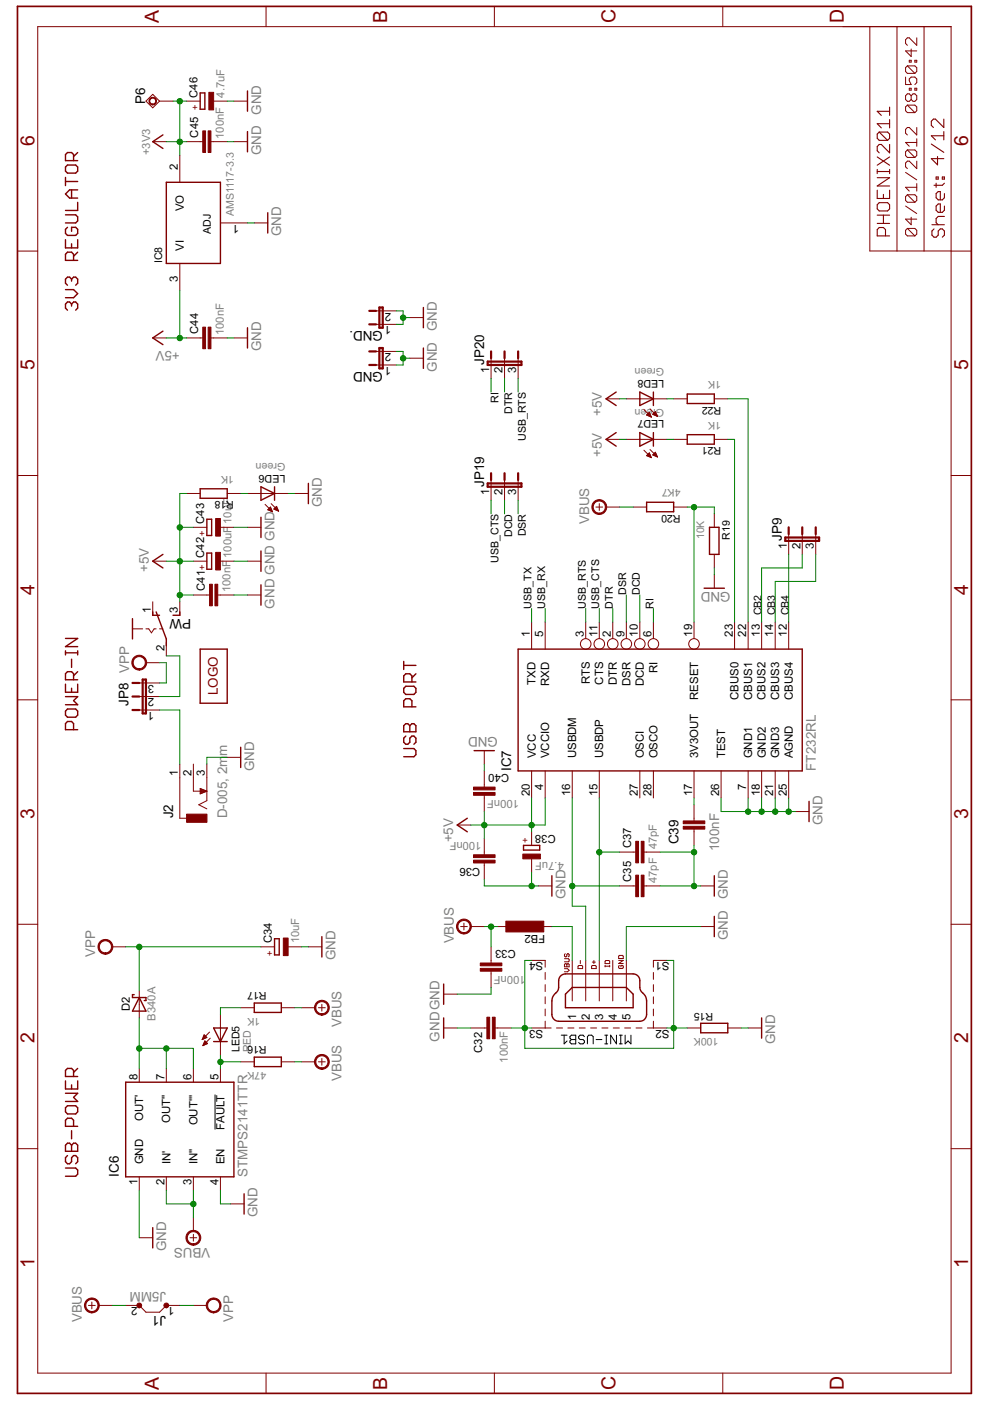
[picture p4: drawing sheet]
<svg xmlns="http://www.w3.org/2000/svg" width="210mm" height="297mm" viewBox="0 0 210 297" stroke-linecap="round" stroke-linejoin="round" font-family="sans-serif">
<defs><g id="words">
<g font-size="4.6" fill="#800000">
<text x="33.7" y="5" transform="rotate(-90 33.7 5)">A</text>
<text x="82.1" y="5" transform="rotate(-90 82.1 5)">B</text>
<text x="130.5" y="5" transform="rotate(-90 130.5 5)">C</text>
<text x="178.9" y="5" transform="rotate(-90 178.9 5)">D</text>
<text x="7.3" y="30.9" transform="rotate(-90 7.3 30.9)">6</text>
<text x="205.3" y="30.9" transform="rotate(-90 205.3 30.9)">6</text>
<text x="7.3" y="78.5" transform="rotate(-90 7.3 78.5)">5</text>
<text x="205.3" y="78.5" transform="rotate(-90 205.3 78.5)">5</text>
<text x="7.3" y="126.1" transform="rotate(-90 7.3 126.1)">4</text>
<text x="205.3" y="126.1" transform="rotate(-90 205.3 126.1)">4</text>
<text x="7.3" y="173.7" transform="rotate(-90 7.3 173.7)">3</text>
<text x="205.3" y="173.7" transform="rotate(-90 205.3 173.7)">3</text>
<text x="7.3" y="221.2" transform="rotate(-90 7.3 221.2)">2</text>
<text x="205.3" y="221.2" transform="rotate(-90 205.3 221.2)">2</text>
<text x="7.3" y="268.8" transform="rotate(-90 7.3 268.8)">1</text>
<text x="205.3" y="268.8" transform="rotate(-90 205.3 268.8)">1</text>
<text x="33.7" y="294.7" transform="rotate(-90 33.7 294.7)">A</text>
<text x="82.1" y="294.7" transform="rotate(-90 82.1 294.7)">B</text>
<text x="130.5" y="294.7" transform="rotate(-90 130.5 294.7)">C</text>
<text x="178.9" y="294.7" transform="rotate(-90 178.9 294.7)">D</text>
</g>
<g font-size="3.2">
<text x="30.8" y="22" transform="rotate(-90 30.8 22)">P6</text>
<text x="81.2" y="70.2" transform="rotate(-180 81.2 70.2)">GND.</text>
<text x="102.7" y="77.4" transform="rotate(-90 102.7 77.4)">JP20</text>
<text x="81.2" y="78.8" transform="rotate(-180 81.2 78.8)">GND</text>
<text x="102.7" y="103.2" transform="rotate(-90 102.7 103.2)">JP19</text>
<text x="165.8" y="114.7" transform="rotate(-90 165.8 114.7)">JP9</text>
<text x="40.5" y="131.3" transform="rotate(-180 40.5 131.3)">PW</text>
<text x="27.2" y="149.7" transform="rotate(-90 27.2 149.7)">JP8 VPP</text>
<text x="108.4" y="163.4" transform="rotate(-90 108.4 163.4)">IC7</text>
<text x="36.7" y="173.5" transform="rotate(-90 36.7 173.5)">J2</text>
<text x="143.8" y="179" transform="rotate(-90 143.8 179)">C39</text>
<text x="25.2" y="249.5" transform="rotate(-90 25.2 249.5)">IC6</text>
<text x="35.3" y="278.9" transform="rotate(-180 35.3 278.9)">J1</text>
</g>
<g font-size="3.2" fill="#808080">
<text x="55.3" y="24.3" transform="rotate(-90 55.3 24.3)">GND</text>
<text x="55.3" y="32.9" transform="rotate(-90 55.3 32.9)">GND</text>
<text x="59.6" y="50.1" transform="rotate(-90 59.6 50.1)">GND</text>
<text x="92.6" y="70.2" transform="rotate(-90 92.6 70.2)">GND</text>
<text x="38.1" y="74.5" transform="rotate(-180 38.1 74.5)">+5V</text>
<text x="55.3" y="74.5" transform="rotate(-90 55.3 74.5)">GND</text>
<text x="92.6" y="78.8" transform="rotate(-90 92.6 78.8)">GND</text>
<text x="127.6" y="88.2" transform="rotate(-90 127.6 88.2)">+5V</text>
<text x="127.6" y="96.8" transform="rotate(-90 127.6 96.8)">+5V</text>
<text x="68.2" y="107.5" transform="rotate(-90 68.2 107.5)">GND</text>
<text x="124.9" y="111.1" transform="rotate(-90 124.9 111.1)">VBUS</text>
<text x="31.5" y="121.2" transform="rotate(-90 31.5 121.2)">+5V</text>
<text x="154.9" y="125.6" transform="rotate(-180 154.9 125.6)">GND</text>
<text x="58.2" y="129" transform="rotate(-90 58.2 129)">GND GND GND</text>
<text x="48.2" y="160.2" transform="rotate(-90 48.2 160.2)">m</text>
<text x="105.5" y="156.3" transform="rotate(-180 105.5 156.3)">GND</text>
<text x="53.9" y="163.4" transform="rotate(-90 53.9 163.4)">GND</text>
<text x="173" y="163.4" transform="rotate(-90 173 163.4)">FT232RL</text>
<text x="48.2" y="173.5" transform="rotate(-90 48.2 173.5)">D-005, 2m</text>
<text x="96.1" y="178.6" transform="rotate(-90 96.1 178.6)">+5V</text>
<text x="174.4" y="174.9" transform="rotate(-90 174.4 174.9)">GND</text>
<text x="152.5" y="180.4" transform="rotate(-90 152.5 180.4)">100nF</text>
<text x="119.9" y="190.7" transform="rotate(-90 119.9 190.7)">GND</text>
<text x="154.3" y="190.7" transform="rotate(-90 154.3 190.7)">GND</text>
<text x="20.2" y="202.9" transform="rotate(-90 20.2 202.9)">VPP</text>
<text x="71.1" y="203.6" transform="rotate(-90 71.1 203.6)">GND</text>
<text x="96.2" y="200" transform="rotate(-90 96.2 200)">VBUS</text>
<text x="154.3" y="199.3" transform="rotate(-90 154.3 199.3)">GND</text>
<text x="72.4" y="217.8" transform="rotate(-90 72.4 217.8)">VBUS</text>
<text x="93.2" y="220.8" transform="rotate(-90 93.2 220.8)">GNDGND</text>
<text x="164.4" y="221.4" transform="rotate(-90 164.4 221.4)">GND</text>
<text x="72.4" y="229.2" transform="rotate(-90 72.4 229.2)">VBUS</text>
<text x="52.5" y="249.5" transform="rotate(-90 52.5 249.5)">STMPS2141TTR</text>
<text x="54.6" y="258.1" transform="rotate(-90 54.6 258.1)">GND</text>
<text x="35.3" y="265.3" transform="rotate(-90 35.3 265.3)">GND</text>
<text x="44.6" y="264.6" transform="rotate(-180 44.6 264.6)">VBUS</text>
<text x="35.3" y="273.9" transform="rotate(-180 35.3 273.9)">J5MM</text>
<text x="17.3" y="280.4" transform="rotate(-90 17.3 280.4)">VBUS</text>
<text x="49.5" y="280.3" transform="rotate(-90 49.5 280.3)">VPP</text>
</g>
<text font-size="3.2" fill="#800000" x="46.2" y="147.4" transform="rotate(-90 46.2 147.4)">LOGO</text>
<g font-size="2.7">
<text x="41.9" y="20.7" transform="rotate(-90 41.9 20.7)">C46</text>
<text x="42" y="29.2" transform="rotate(-90 42 29.2)">C45</text>
<text x="37.7" y="36" transform="rotate(-90 37.7 36)">2</text>
<text x="39" y="44.8" transform="rotate(-90 39 44.8)">VO</text>
<text x="50.7" y="47.7" transform="rotate(-180 50.7 47.7)">1</text>
<text x="39" y="53.2" transform="rotate(-90 39 53.2)">VI</text>
<text x="37.7" y="59.9" transform="rotate(-90 37.7 59.9)">3</text>
<text x="42" y="70.8" transform="rotate(-90 42 70.8)">C44</text>
<text x="82.9" y="69.2" transform="rotate(-180 82.9 69.2)">1</text>
<text x="82.9" y="66.3" transform="rotate(-180 82.9 66.3)">2</text>
<text x="82.9" y="77.8" transform="rotate(-180 82.9 77.8)">1</text>
<text x="82.9" y="74.9" transform="rotate(-180 82.9 74.9)">2</text>
<text x="103.7" y="79.1" transform="rotate(-90 103.7 79.1)">1</text>
<text x="106.6" y="79.1" transform="rotate(-90 106.6 79.1)">2</text>
<text x="109.4" y="79.1" transform="rotate(-90 109.4 79.1)">3</text>
<text x="103.7" y="105" transform="rotate(-90 103.7 105)">1</text>
<text x="106.6" y="105" transform="rotate(-90 106.6 105)">2</text>
<text x="109.4" y="105" transform="rotate(-90 109.4 105)">3</text>
<text x="43.3" y="111.1" transform="rotate(-90 43.3 111.1)">C43</text>
<text x="43.3" y="118.3" transform="rotate(-90 43.3 118.3)">C42</text>
<text x="166.8" y="116.4" transform="rotate(-90 166.8 116.4)">1</text>
<text x="169.7" y="116.4" transform="rotate(-90 169.7 116.4)">2</text>
<text x="172.6" y="116.4" transform="rotate(-90 172.6 116.4)">3</text>
<text x="43.4" y="125.3" transform="rotate(-90 43.4 125.3)">C41</text>
<text x="32" y="130.1" transform="rotate(-90 32 130.1)">1</text>
<text x="37.7" y="130.1" transform="rotate(-90 37.7 130.1)">3</text>
<text x="34.9" y="138" transform="rotate(-90 34.9 138)">2</text>
<text x="112.3" y="135" transform="rotate(-90 112.3 135)">1</text>
<text x="115.2" y="135" transform="rotate(-90 115.2 135)">5</text>
<text x="123.8" y="135" transform="rotate(-90 123.8 135)">3</text>
<text x="126.7" y="135" transform="rotate(-90 126.7 135)">11</text>
<text x="129.5" y="135" transform="rotate(-90 129.5 135)">2</text>
<text x="132.4" y="135" transform="rotate(-90 132.4 135)">9</text>
<text x="135.3" y="135" transform="rotate(-90 135.3 135)">10</text>
<text x="138.1" y="135" transform="rotate(-90 138.1 135)">6</text>
<text x="146.7" y="135" transform="rotate(-90 146.7 135)">19</text>
<text x="155.3" y="135" transform="rotate(-90 155.3 135)">23</text>
<text x="158.2" y="135" transform="rotate(-90 158.2 135)">22</text>
<text x="161.1" y="135" transform="rotate(-90 161.1 135)">13</text>
<text x="164" y="135" transform="rotate(-90 164 135)">14</text>
<text x="166.8" y="135" transform="rotate(-90 166.8 135)">12</text>
<text x="139.4" y="142.7" transform="rotate(-90 139.4 142.7)">RI</text>
<text x="32.7" y="148.1" transform="rotate(-180 32.7 148.1)">2</text>
<text x="32.7" y="145.2" transform="rotate(-180 32.7 145.2)">3</text>
<text x="113.6" y="145.2" transform="rotate(-90 113.6 145.2)">TXD</text>
<text x="116.4" y="145.4" transform="rotate(-90 116.4 145.4)">RXD</text>
<text x="125" y="145.1" transform="rotate(-90 125 145.1)">RTS</text>
<text x="127.9" y="145.2" transform="rotate(-90 127.9 145.2)">CTS</text>
<text x="130.8" y="145.3" transform="rotate(-90 130.8 145.3)">DTR</text>
<text x="133.7" y="145.4" transform="rotate(-90 133.7 145.4)">DSR</text>
<text x="136.5" y="145.5" transform="rotate(-90 136.5 145.5)">DCD</text>
<text x="148" y="148.4" transform="rotate(-90 148 148.4)">RESET</text>
<text x="156.6" y="148.4" transform="rotate(-90 156.6 148.4)">CBUS0</text>
<text x="159.5" y="148.4" transform="rotate(-90 159.5 148.4)">CBUS1</text>
<text x="162.3" y="148.4" transform="rotate(-90 162.3 148.4)">CBUS2</text>
<text x="165.2" y="148.4" transform="rotate(-90 165.2 148.4)">CBUS3</text>
<text x="168.1" y="148.4" transform="rotate(-90 168.1 148.4)">CBUS4</text>
<text x="32.7" y="150.9" transform="rotate(-180 32.7 150.9)">1</text>
<text x="113.6" y="160.8" transform="rotate(-90 113.6 160.8)">VCC</text>
<text x="116.4" y="160.8" transform="rotate(-90 116.4 160.8)">VCCIO</text>
<text x="122.2" y="160.8" transform="rotate(-90 122.2 160.8)">USBDM</text>
<text x="127.9" y="160.8" transform="rotate(-90 127.9 160.8)">USBDP</text>
<text x="136.5" y="160.8" transform="rotate(-90 136.5 160.8)">OSCI</text>
<text x="139.4" y="160.8" transform="rotate(-90 139.4 160.8)">OSCO</text>
<text x="148" y="160.8" transform="rotate(-90 148 160.8)">3V3OUT</text>
<text x="153.7" y="160.8" transform="rotate(-90 153.7 160.8)">TEST</text>
<text x="159.5" y="160.8" transform="rotate(-90 159.5 160.8)">GND1</text>
<text x="162.3" y="160.8" transform="rotate(-90 162.3 160.8)">GND2</text>
<text x="165.2" y="160.8" transform="rotate(-90 165.2 160.8)">GND3</text>
<text x="168.1" y="160.8" transform="rotate(-90 168.1 160.8)">AGND</text>
<text x="37.7" y="164.5" transform="rotate(-90 37.7 164.5)">1</text>
<text x="40.6" y="164.5" transform="rotate(-90 40.6 164.5)">2</text>
<text x="43.5" y="164.5" transform="rotate(-90 43.5 164.5)">3</text>
<text x="107.9" y="164.2" transform="rotate(-180 107.9 164.2)">C40</text>
<text x="115.2" y="167.4" transform="rotate(-90 115.2 167.4)">4</text>
<text x="158.2" y="167.4" transform="rotate(-90 158.2 167.4)">7</text>
<text x="112.3" y="168.8" transform="rotate(-90 112.3 168.8)">20</text>
<text x="120.9" y="168.8" transform="rotate(-90 120.9 168.8)">16</text>
<text x="126.7" y="168.8" transform="rotate(-90 126.7 168.8)">15</text>
<text x="135.3" y="168.8" transform="rotate(-90 135.3 168.8)">27</text>
<text x="138.1" y="168.8" transform="rotate(-90 138.1 168.8)">28</text>
<text x="146.7" y="168.8" transform="rotate(-90 146.7 168.8)">17</text>
<text x="152.5" y="168.8" transform="rotate(-90 152.5 168.8)">26</text>
<text x="161.1" y="168.8" transform="rotate(-90 161.1 168.8)">18</text>
<text x="164" y="168.8" transform="rotate(-90 164 168.8)">21</text>
<text x="166.8" y="168.8" transform="rotate(-90 166.8 168.8)">25</text>
<text x="117.8" y="177" transform="rotate(-180 117.8 177)">C38</text>
<text x="133.8" y="179.8" transform="rotate(-90 133.8 179.8)">C37</text>
<text x="101.8" y="184" transform="rotate(-180 101.8 184)">C36</text>
<text x="133.8" y="187" transform="rotate(-90 133.8 187)">C35</text>
<text x="57.7" y="200" transform="rotate(-90 57.7 200)">C34</text>
<text x="109.4" y="201.5" transform="rotate(-180 109.4 201.5)">C33</text>
<text x="115.6" y="198.1" transform="rotate(-180 115.6 198.1)">FB2</text>
<text x="115.2" y="204" transform="rotate(-180 115.2 204)">S4</text>
<text x="141.9" y="204" transform="rotate(-180 141.9 204)">S1</text>
<text x="27.5" y="214.4" transform="rotate(-90 27.5 214.4)">D2</text>
<text x="115.2" y="218.4" transform="rotate(-180 115.2 218.4)">S3</text>
<text x="122.2" y="216.2" transform="rotate(-90 122.2 216.2)">1</text>
<text x="125.1" y="216.2" transform="rotate(-90 125.1 216.2)">2</text>
<text x="127.9" y="216.2" transform="rotate(-90 127.9 216.2)">3</text>
<text x="130.8" y="216.2" transform="rotate(-90 130.8 216.2)">4</text>
<text x="133.7" y="216.2" transform="rotate(-90 133.7 216.2)">5</text>
<text x="141.9" y="218.4" transform="rotate(-180 141.9 218.4)">S2</text>
<text x="102.2" y="223.2" transform="rotate(-90 102.2 223.2)">C32</text>
<text x="29.1" y="229" transform="rotate(-90 29.1 229)">8</text>
<text x="34.9" y="229" transform="rotate(-90 34.9 229)">7</text>
<text x="40.6" y="229" transform="rotate(-90 40.6 229)">6</text>
<text x="46.3" y="229" transform="rotate(-90 46.3 229)">5</text>
<text x="30.4" y="237.7" transform="rotate(-90 30.4 237.7)">OUT'</text>
<text x="36.1" y="238.2" transform="rotate(-90 36.1 238.2)">OUT''</text>
<text x="41.8" y="238.6" transform="rotate(-90 41.8 238.6)">OUT'''</text>
<text x="47.6" y="239.5" transform="rotate(-90 47.6 239.5)">FAULT</text>
<text x="29.1" y="251.3" transform="rotate(-90 29.1 251.3)">1</text>
<text x="30.4" y="246.9" transform="rotate(-90 30.4 246.9)">GND</text>
<text x="34.9" y="251.3" transform="rotate(-90 34.9 251.3)">2</text>
<text x="36.1" y="246.9" transform="rotate(-90 36.1 246.9)">IN'</text>
<text x="40.6" y="251.3" transform="rotate(-90 40.6 251.3)">3</text>
<text x="41.9" y="246.9" transform="rotate(-90 41.9 246.9)">IN''</text>
<text x="46.3" y="251.3" transform="rotate(-90 46.3 251.3)">4</text>
<text x="47.6" y="246.9" transform="rotate(-90 47.6 246.9)">EN</text>
<text x="29.1" y="277.2" transform="rotate(-180 29.1 277.2)">2</text>
<text x="37" y="277.2" transform="rotate(-180 37 277.2)">1</text>
</g>
<g font-size="2.7" fill="#808080">
<text x="47.6" y="20.7" transform="rotate(-90 47.6 20.7)">4.7uF</text>
<text x="47.4" y="29.5" transform="rotate(-90 47.4 29.5)">100nF</text>
<text x="31.8" y="32.9" transform="rotate(-90 31.8 32.9)">+3V3</text>
<text x="47.4" y="71.1" transform="rotate(-90 47.4 71.1)">100nF</text>
<text x="49.1" y="111.1" transform="rotate(-90 49.1 111.1)">10uF</text>
<text x="49.1" y="118.3" transform="rotate(-90 49.1 118.3)">100uF</text>
<text x="48.9" y="125.6" transform="rotate(-90 48.9 125.6)">100nF</text>
<text x="110" y="169.6" transform="rotate(-180 110 169.6)">100nF</text>
<text x="102.1" y="178.5" transform="rotate(-180 102.1 178.5)">100nF</text>
<text x="119.5" y="182.7" transform="rotate(-180 119.5 182.7)">4.7uF</text>
<text x="139.3" y="180.1" transform="rotate(-90 139.3 180.1)">47pF</text>
<text x="139.3" y="187.3" transform="rotate(-90 139.3 187.3)">47pF</text>
<text x="63.4" y="200" transform="rotate(-90 63.4 200)">10uF</text>
<text x="111.5" y="206.9" transform="rotate(-180 111.5 206.9)">100nF</text>
<text x="33" y="216.4" transform="rotate(-90 33 216.4)">B340A</text>
<text x="107.7" y="225.3" transform="rotate(-90 107.7 225.3)">100nF</text>
</g>
<g font-size="2.5" fill="#808080">
<text x="49.6" y="45.8" transform="rotate(-90 49.6 45.8)">AMS1117-3.3</text>
<text x="140.8" y="78.1" transform="rotate(-180 140.8 78.1)">Green</text>
<text x="152.9" y="80.8" transform="rotate(-180 152.9 80.8)">1K</text>
<text x="140.8" y="86.7" transform="rotate(-180 140.8 86.7)">Green</text>
<text x="152.9" y="89.4" transform="rotate(-180 152.9 89.4)">1K</text>
<text x="49.6" y="100.9" transform="rotate(-180 49.6 100.9)">1K</text>
<text x="60.5" y="98.2" transform="rotate(-180 60.5 98.2)">Green</text>
<text x="144.3" y="103.8" transform="rotate(-180 144.3 103.8)">4K7</text>
<text x="149.3" y="114.3" transform="rotate(-90 149.3 114.3)">10K</text>
<text x="55.2" y="215.8" transform="rotate(-180 55.2 215.8)">1K</text>
<text x="152.3" y="220.1" transform="rotate(-180 152.3 220.1)">100K</text>
<text x="53.2" y="223.1" transform="rotate(-90 53.2 223.1)">RED</text>
<text x="56.4" y="227.3" transform="rotate(-180 56.4 227.3)">47K</text>
</g>
<g font-size="2.5">
<text x="44.7" y="49.6" transform="rotate(-90 44.7 49.6)">ADJ</text>
<text x="34.4" y="55.9" transform="rotate(-90 34.4 55.9)">IC8</text>
<text x="140.8" y="80.5" transform="rotate(-180 140.8 80.5)">LED8</text>
<text x="105.7" y="85.4" transform="rotate(-90 105.7 85.4)">RI</text>
<text x="108.6" y="87.8" transform="rotate(-90 108.6 87.8)">DTR</text>
<text x="140.8" y="89.1" transform="rotate(-180 140.8 89.1)">LED7</text>
<text x="152.9" y="86.2" transform="rotate(-180 152.9 86.2)">R22</text>
<text x="111.5" y="93.5" transform="rotate(-90 111.5 93.5)">USB_RTS</text>
<text x="152.9" y="94.9" transform="rotate(-180 152.9 94.9)">R21</text>
<text x="60.5" y="100.6" transform="rotate(-180 60.5 100.6)">LED6</text>
<text x="49.6" y="106.3" transform="rotate(-180 49.6 106.3)">R18</text>
<text x="108.6" y="113.8" transform="rotate(-90 108.6 113.8)">DCD</text>
<text x="111.5" y="113.7" transform="rotate(-90 111.5 113.7)">DSR</text>
<text x="144.3" y="109.2" transform="rotate(-180 144.3 109.2)">R20</text>
<text x="105.7" y="119.4" transform="rotate(-90 105.7 119.4)">USB_CTS</text>
<text x="154.7" y="114.4" transform="rotate(-90 154.7 114.4)">R19</text>
<text x="112.7" y="129" transform="rotate(-90 112.7 129)">USB_TX</text>
<text x="115.6" y="129" transform="rotate(-90 115.6 129)">USB_RX</text>
<text x="124.2" y="129" transform="rotate(-90 124.2 129)">USB_RTS</text>
<text x="127.1" y="129" transform="rotate(-90 127.1 129)">USB_CTS</text>
<text x="129.9" y="129" transform="rotate(-90 129.9 129)">DTR</text>
<text x="132.8" y="126.2" transform="rotate(-90 132.8 126.2)">DSR</text>
<text x="135.7" y="126.2" transform="rotate(-90 135.7 126.2)">DCD</text>
<text x="138.5" y="129" transform="rotate(-90 138.5 129)">RI</text>
<text x="161.5" y="130.5" transform="rotate(-90 161.5 130.5)">CB2</text>
<text x="164.4" y="130.5" transform="rotate(-90 164.4 130.5)">CB3</text>
<text x="167.2" y="130.5" transform="rotate(-90 167.2 130.5)">CB4</text>
<text x="56.5" y="210.4" transform="rotate(-180 56.5 210.4)">R17</text>
<text x="151.2" y="214.7" transform="rotate(-180 151.2 214.7)">R15</text>
<text x="56.5" y="221.9" transform="rotate(-180 56.5 221.9)">R16</text>
<text x="50.7" y="223.1" transform="rotate(-90 50.7 223.1)">LED5</text>
</g>
<g font-size="2.2" fill="#800000">
<text x="42" y="22.1" transform="rotate(-180 42 22.1)">+</text>
<text x="43.4" y="112.5" transform="rotate(-180 43.4 112.5)">+</text>
<text x="43.4" y="119.6" transform="rotate(-180 43.4 119.6)">+</text>
<text x="112.1" y="178.8" transform="rotate(-90 112.1 178.8)">+</text>
<text x="57.7" y="201.4" transform="rotate(-180 57.7 201.4)">+</text>
</g>
</g></defs>
<g fill="#000" stroke="#000" stroke-width=".21">
<path d="M119 219.5h1.2zM121.1 219.5l-.3 .3zM121.1 219.5h1zM122.1 219.5v1.8zM122.7 219.8l.3-.3zM123 219.5h.6zM123.6 219.5l.3 .3zM124.5 219.8v1.5zM124.8 219.5l-.3 .3zM124.8 219.5h.7zM125.5 219.5l.3 .3zM128.5 219.5v1.8z"/>
<path d="M128.2 219.5h.6zM129.5 219.5v1.8zM130.7 219.5v1.8zM131.6 219.5v1.8zM131.3 219.5h.6zM133.8 219.5v1.8zM45.6 232.1v7.4zM119.6 219.5v1.8zM120.2 220.7l-.6 .6zM120.8 220.7v.3zM120.8 220.7l.3-.3zM120.8 219.8v.3z"/>
<path d="M120.8 221l.3 .3zM120.8 220.1l.3 .3zM121.1 221.3h1zM121.1 220.4h1zM122.7 221l.3 .3zM122.7 219.8v.3zM123 221.3h.6zM122.7 220.1l.3 .3zM123.6 221.3l.3-.3zM123 220.4h.6zM123.9 220.7v.3zM123.6 220.4l.3 .3z"/>
<path d="M125.8 219.8v1.5zM126.4 220.4h1.2zM128.2 221.3h.6zM129.5 219.5l1.2 1.8zM131.3 221.3h.6zM132.5 219.5v1.8zM133.2 220.7l-.7 .6zM133.2 220.7l.6 .6z"/>
</g>
<g fill="#800000" stroke="#800000" stroke-width=".3">
<path d="M13.9 65.3l.4 .5z"/>
<path d="M13.9 64.5v.8z"/>
<path d="M14.3 64l-.4 .5z"/>
<path d="M14.3 64h.5z"/>
<path d="M14.8 64l.4 .5z"/>
<path d="M15.2 64.5v.4z"/>
<path d="M15.6 64l-.4 .5z"/>
<path d="M15.6 64h.4z"/>
<path d="M16 64l.5 .5z"/>
<path d="M16.5 64.5v.8z"/>
<path d="M16.5 65.3l-.5 .5z"/>
<path d="M13.9 63.1h1.7z"/>
<path d="M15.6 63.1l.9-.8z"/>
<path d="M15.6 61.4l.9 .9z"/>
<path d="M13.9 61.4h1.7z"/>
<path d="M13.9 60l.4 .5z"/>
<path d="M13.9 59.2v.8z"/>
<path d="M13.9 59.2l.4-.4z"/>
<path d="M14.3 58.8h.5z"/>
<path d="M14.8 58.8l.4 .4z"/>
<path d="M15.2 59.2v.4z"/>
<path d="M15.6 58.8l-.4 .4z"/>
<path d="M15.6 58.8h.4z"/>
<path d="M16 58.8l.5 .4z"/>
<path d="M16.5 59.2v.8z"/>
<path d="M16.5 60l-.5 .5z"/>
<path d="M13.9 55.2h2.6z"/>
<path d="M13.9 53.9v1.3z"/>
<path d="M14.3 53.5l-.4 .4z"/>
<path d="M14.3 53.5h.9z"/>
<path d="M15.2 53.5l.4 .4z"/>
<path d="M15.6 53.9v1.3z"/>
<path d="M15.6 54.3l.9-.8z"/>
<path d="M13.9 50.8v1.8z"/>
<path d="M13.9 52.6h2.6z"/>
<path d="M16.5 50.8v1.8z"/>
<path d="M15.2 51.7v.9z"/>
<path d="M14.3 48.2l-.4 .4z"/>
<path d="M13.9 48.6v.9z"/>
<path d="M13.9 49.5l.4 .4z"/>
<path d="M14.3 49.9h1.7z"/>
<path d="M16 49.9l.5-.4z"/>
<path d="M16.5 48.6v.9z"/>
<path d="M16 48.2l.5 .4z"/>
<path d="M15.2 48.2h.8z"/>
<path d="M15.2 48.2v.8z"/>
<path d="M13.9 47.3h2.1z"/>
<path d="M16 47.3l.5-.5z"/>
<path d="M16.5 46v.8z"/>
<path d="M16 45.6l.5 .4z"/>
<path d="M13.9 45.6h2.1z"/>
<path d="M13.9 44.6h2.6z"/>
<path d="M16.5 42.9v1.7z"/>
<path d="M14.8 42h1.7z"/>
<path d="M13.9 41.1l.9 .9z"/>
<path d="M13.9 41.1l.9-.8z"/>
<path d="M14.8 40.3h1.7z"/>
<path d="M15.2 40.3v1.7z"/>
<path d="M13.9 38.5h2.6z"/>
<path d="M13.9 37.6v1.7z"/>
<path d="M13.9 35.4v.9z"/>
<path d="M13.9 36.3l.4 .4z"/>
<path d="M14.3 36.7h1.7z"/>
<path d="M16 36.7l.5-.4z"/>
<path d="M16.5 35.4v.9z"/>
<path d="M16 35l.5 .4z"/>
<path d="M14.3 35h1.7z"/>
<path d="M14.3 35l-.4 .4z"/>
<path d="M13.9 34.1h2.6z"/>
<path d="M13.9 32.8v1.3z"/>
<path d="M13.9 32.8l.4-.5z"/>
<path d="M14.3 32.3h.9z"/>
<path d="M15.2 32.3l.4 .5z"/>
<path d="M15.6 32.8v1.3z"/>
<path d="M15.6 33.2l.9-.9z"/>
<path d="M13.9 154.7h2.6z"/>
<path d="M13.9 153.4v1.3z"/>
<path d="M14.3 153l-.4 .4z"/>
<path d="M14.3 153h.9z"/>
<path d="M15.2 153l.4 .4z"/>
<path d="M15.6 153.4v1.3z"/>
<path d="M13.9 150.8v.8z"/>
<path d="M13.9 151.6l.4 .5z"/>
<path d="M14.3 152.1h1.7z"/>
<path d="M16.5 151.6l-.5 .5z"/>
<path d="M16.5 150.8v.8z"/>
<path d="M16 150.3l.5 .5z"/>
<path d="M14.3 150.3h1.7z"/>
<path d="M14.3 150.3l-.4 .5z"/>
<path d="M13.9 149.4h2.6z"/>
<path d="M15.6 148.5l.9 .9z"/>
<path d="M15.6 148.5l.9-.8z"/>
<path d="M13.9 147.7h2.6z"/>
<path d="M13.9 145.1v1.7z"/>
<path d="M13.9 146.8h2.6z"/>
<path d="M16.5 145.1v1.7z"/>
<path d="M15.2 145.9v.9z"/>
<path d="M13.9 144.1h2.6z"/>
<path d="M13.9 142.8v1.3z"/>
<path d="M13.9 142.8l.4-.4z"/>
<path d="M14.3 142.4h.9z"/>
<path d="M15.2 142.4l.4 .4z"/>
<path d="M15.6 142.8v1.3z"/>
<path d="M15.6 143.3l.9-.9z"/>
<path d="M15.2 139.8v1.7z"/>
<path d="M16.5 138v.9z"/>
<path d="M13.9 138.4h2.6z"/>
<path d="M13.9 138v.9z"/>
<path d="M13.9 137.1h2.6z"/>
<path d="M13.9 137.1l2.6-1.7z"/>
<path d="M13.9 135.4h2.6z"/>
<path d="M13.9 249.4h2.1z"/>
<path d="M16.5 248.9l-.5 .5z"/>
<path d="M16.5 248.1v.8z"/>
<path d="M16 247.6l.5 .5z"/>
<path d="M13.9 247.6h2.1z"/>
<path d="M14.3 245l-.4 .4z"/>
<path d="M13.9 245.4v.9z"/>
<path d="M13.9 246.3l.4 .4z"/>
<path d="M14.3 246.7h.5z"/>
<path d="M15.2 246.3l-.4 .4z"/>
<path d="M15.2 245.4v.9z"/>
<path d="M15.6 245l-.4 .4z"/>
<path d="M15.6 245h.4z"/>
<path d="M16 245l.5 .4z"/>
<path d="M16.5 245.4v.9z"/>
<path d="M16.5 246.3l-.5 .4z"/>
<path d="M13.9 244.1h2.6z"/>
<path d="M13.9 242.8v1.3z"/>
<path d="M13.9 242.8l.4-.4z"/>
<path d="M14.3 242.4h.5z"/>
<path d="M14.8 242.4l.4 .4z"/>
<path d="M15.2 242.8l.4-.4z"/>
<path d="M15.6 242.4h.4z"/>
<path d="M16 242.4l.5 .4z"/>
<path d="M16.5 242.8v1.3z"/>
<path d="M15.2 242.8v1.3z"/>
<path d="M15.2 239.7v1.7z"/>
<path d="M13.9 238.8h2.6z"/>
<path d="M13.9 237.5v1.3z"/>
<path d="M13.9 237.5l.4-.4z"/>
<path d="M14.3 237.1h.9z"/>
<path d="M15.2 237.1l.4 .4z"/>
<path d="M15.6 237.5v1.3z"/>
<path d="M13.9 234.9v.8z"/>
<path d="M13.9 235.7l.4 .5z"/>
<path d="M14.3 236.2h1.7z"/>
<path d="M16.5 235.7l-.5 .5z"/>
<path d="M16.5 234.9v.8z"/>
<path d="M16 234.4l.5 .5z"/>
<path d="M14.3 234.4h1.7z"/>
<path d="M14.3 234.4l-.4 .5z"/>
<path d="M13.9 233.5h2.6z"/>
<path d="M15.6 232.7l.9 .8z"/>
<path d="M15.6 232.7l.9-.9z"/>
<path d="M13.9 231.8h2.6z"/>
<path d="M13.9 229.2v1.7z"/>
<path d="M13.9 230.9h2.6z"/>
<path d="M16.5 229.2v1.7z"/>
<path d="M15.2 230v.9z"/>
<path d="M13.9 228.2h2.6z"/>
<path d="M13.9 226.9v1.3z"/>
<path d="M13.9 226.9l.4-.4z"/>
<path d="M14.3 226.5h.9z"/>
<path d="M15.2 226.5l.4 .4z"/>
<path d="M15.6 226.9v1.3z"/>
<path d="M15.6 227.4l.9-.9z"/>
<path d="M85.6 160.4h2.2z"/>
<path d="M88.2 160l-.4 .4z"/>
<path d="M88.2 159.2v.8z"/>
<path d="M87.8 158.7l.4 .5z"/>
<path d="M85.6 158.7h2.2z"/>
<path d="M86 156.1l-.4 .4z"/>
<path d="M85.6 156.5v.9z"/>
<path d="M85.6 157.4l.4 .4z"/>
<path d="M86 157.8h.5z"/>
<path d="M86.5 157.8l.4-.4z"/>
<path d="M86.9 156.5v.9z"/>
<path d="M86.9 156.5l.4-.4z"/>
<path d="M87.3 156.1h.5z"/>
<path d="M87.8 156.1l.4 .4z"/>
<path d="M88.2 156.5v.9z"/>
<path d="M88.2 157.4l-.4 .4z"/>
<path d="M85.6 155.2h2.6z"/>
<path d="M85.6 153.9v1.3z"/>
<path d="M85.6 153.9l.4-.5z"/>
<path d="M86 153.4h.5z"/>
<path d="M86.5 153.4l.4 .5z"/>
<path d="M86.9 153.9l.4-.5z"/>
<path d="M87.3 153.4h.5z"/>
<path d="M87.8 153.4l.4 .5z"/>
<path d="M88.2 153.9v1.3z"/>
<path d="M86.9 153.9v1.3z"/>
<path d="M85.6 149.9h2.6z"/>
<path d="M85.6 148.6v1.3z"/>
<path d="M85.6 148.6l.4-.5z"/>
<path d="M86 148.1h.9z"/>
<path d="M86.9 148.1l.4 .5z"/>
<path d="M87.3 148.6v1.3z"/>
<path d="M85.6 145.9v.9z"/>
<path d="M85.6 146.8l.4 .4z"/>
<path d="M86 147.2h1.8z"/>
<path d="M88.2 146.8l-.4 .4z"/>
<path d="M88.2 145.9v.9z"/>
<path d="M87.8 145.5l.4 .4z"/>
<path d="M86 145.5h1.8z"/>
<path d="M86 145.5l-.4 .4z"/>
<path d="M85.6 144.6h2.6z"/>
<path d="M85.6 143.3v1.3z"/>
<path d="M85.6 143.3l.4-.4z"/>
<path d="M86 142.9h.9z"/>
<path d="M86.9 142.9l.4 .4z"/>
<path d="M87.3 143.3v1.3z"/>
<path d="M88.2 142.9l-.9 .8z"/>
<path d="M85.6 141.1h2.6z"/>
<path d="M85.6 140.2v1.7z"/>
<path d="M109.9 137.6v25.8z"/>
<path d="M109.9 137.6h60.2z"/>
<path d="M170.1 137.6v25.8z"/>
<path d="M109.9 163.4h60.2z"/>
<path d="M171.5 169.9v4.3z"/>
<path d="M117 185.7v4.3z"/>
<path d="M100.5 159.2h4.3z"/>
<path d="M137.1 106.5h5.7z"/>
<path d="M137.1 108.5h5.7z"/>
<path d="M137.1 106.5v2z"/>
<path d="M142.8 106.5v2z"/>
<path d="M55.3 116.8v4.3z"/>
<path d="M51 158.4v4.3z"/>
<path d="M42.4 103.6h5.8z"/>
<path d="M42.4 105.6h5.8z"/>
<path d="M42.4 103.6v2z"/>
<path d="M48.2 103.6v2z"/>
<path d="M65.4 102.5v4.3z"/>
<path d="M32.4 260.3v4.3z"/>
<path d="M29.5 211.5l1.4 2.9z"/>
<path d="M29.5 211.5l-1.4 2.9z"/>
<path d="M28.1 211.5h1.4z"/>
<path d="M28.1 214.4h2.8z"/>
<path d="M29.5 211.5h1.4z"/>
<path d="M28.1 210.9v.6z"/>
<path d="M28.1 210.9h.3z"/>
<path d="M30.9 211.5v.6z"/>
<path d="M30.6 212.1h.3z"/>
<path d="M53.9 214.7h5.7z"/>
<path d="M53.9 212.7h5.7z"/>
<path d="M59.6 212.7v2z"/>
<path d="M53.9 212.7v2z"/>
<path d="M53.9 226.1h5.7z"/>
<path d="M53.9 224.1h5.7z"/>
<path d="M59.6 224.1v2z"/>
<path d="M53.9 224.1v2z"/>
<path d="M26.6 229.4v20.1z"/>
<path d="M26.6 229.4h23z"/>
<path d="M49.6 229.4v20.1z"/>
<path d="M26.6 249.5h23z"/>
<path d="M51.8 253.1v4.3z"/>
<path d="M151.4 194.3v4.3z"/>
<path d="M32.4 119l2.1-1.5z"/>
<path d="M32.4 119l2.1 1.4z"/>
<path d="M96.9 174.9l2.2-1.4z"/>
<path d="M96.9 174.9l2.2 1.5z"/>
<path d="M59.2 199v3.5z"/>
<path d="M58.2 199h1z"/>
<path d="M58.2 202.5h1z"/>
<path d="M58.2 199v3.5z"/>
<path d="M44.9 117.3v3.4z"/>
<path d="M43.9 117.3h1z"/>
<path d="M43.9 120.7h1z"/>
<path d="M43.9 117.3v3.4z"/>
<path d="M111 180.2h3.4z"/>
<path d="M114.4 179.2v1z"/>
<path d="M111 179.2v1z"/>
<path d="M111 179.2h3.4z"/>
<path d="M55.3 103.2l2.9 1.4z"/>
<path d="M55.3 106.1l2.9-1.5z"/>
<path d="M58.2 103.2v1.4z"/>
<path d="M58.2 104.6v1.5z"/>
<path d="M55.3 103.2v1.4z"/>
<path d="M55.3 104.6v1.5z"/>
<path d="M48.2 218l-1.5 2.8z"/>
<path d="M45.3 218l1.4 2.8z"/>
<path d="M46.7 220.8h1.5z"/>
<path d="M45.3 220.8h1.4z"/>
<path d="M46.7 218h1.5z"/>
<path d="M45.3 218h1.4z"/>
<path d="M56.8 45.1v4.3z"/>
<path d="M32.4 71.6l2.1-1.4z"/>
<path d="M32.4 71.6l2.1 1.5z"/>
<path d="M32.4 30l2.1-1.4z"/>
<path d="M32.4 30l2.1 1.5z"/>
<path d="M43.4 19.7v3.5z"/>
<path d="M42.4 19.7h1z"/>
<path d="M42.4 23.2h1z"/>
<path d="M42.4 19.7v3.5z"/>
<path d="M52.5 27.9v4.3z"/>
<path d="M52.5 19.3v4.3z"/>
<path d="M52.5 69.5v4.3z"/>
<path d="M35.3 38.7h11.4z"/>
<path d="M46.7 38.7v17.2z"/>
<path d="M35.3 55.9h11.4z"/>
<path d="M35.3 38.7v17.2z"/>
<path d="M151.4 185.7v4.3z"/>
<path d="M94.1 208.6v4.3z"/>
<path d="M68.2 198.6v4.3z"/>
<path d="M145.7 92.2h5.7z"/>
<path d="M145.7 94.2h5.7z"/>
<path d="M145.7 92.2v2z"/>
<path d="M151.4 92.2v2z"/>
<path d="M145.7 83.5h5.7z"/>
<path d="M145.7 85.6h5.7z"/>
<path d="M145.7 83.5v2.1z"/>
<path d="M151.4 83.5v2.1z"/>
<path d="M135.7 91.7l2.8 1.5z"/>
<path d="M135.7 94.6l2.8-1.4z"/>
<path d="M138.5 91.7v1.5z"/>
<path d="M138.5 93.2v1.4z"/>
<path d="M135.7 91.7v1.5z"/>
<path d="M135.7 93.2v1.4z"/>
<path d="M135.7 83.1l2.8 1.5z"/>
<path d="M135.7 86l2.8-1.4z"/>
<path d="M138.5 83.1v1.5z"/>
<path d="M138.5 84.6v1.4z"/>
<path d="M135.7 83.1v1.5z"/>
<path d="M135.7 84.6v1.4z"/>
<path d="M128.5 84.6l2.1-1.5z"/>
<path d="M128.5 84.6l2.1 1.4z"/>
<path d="M128.5 93.2l2.1-1.5z"/>
<path d="M128.5 93.2l2.1 1.4z"/>
<path d="M150.4 111.8v5.7z"/>
<path d="M152.4 111.8v5.7z"/>
<path d="M150.4 117.5h2z"/>
<path d="M150.4 111.8h2z"/>
<path d="M149.3 124.7h4.3z"/>
<path d="M119.9 206.5h14.3z"/>
<path d="M135.7 207.9v1.5z"/>
<path d="M137.1 212.2v2.9z"/>
<path d="M118.4 216.5h17.3z"/>
<path d="M118.4 207.9v1.5z"/>
<path d="M117 212.2v2.9z"/>
<path d="M121.3 209.4h11.5z"/>
<path d="M132.8 209.4l1.4 1.4z"/>
<path d="M134.2 210.8v2.9z"/>
<path d="M119.9 213.7h14.3z"/>
<path d="M119.9 210.8v2.9z"/>
<path d="M119.9 210.8l1.4-1.4z"/>
<path d="M148.6 219h5.7z"/>
<path d="M148.6 217h5.7z"/>
<path d="M154.3 217v2z"/>
<path d="M148.6 217v2z"/>
<path d="M161.5 215.8v4.3z"/>
<path d="M94.1 215.8v4.3z"/>
<path d="M28.1 131.2v2.1z"/>
<path d="M28.1 133.3v2.2z"/>
<path d="M35.3 135.5v1.4z"/>
<path d="M33.1 129.7l2.2 5.8z"/>
<path d="M36.7 130.5h1.4z"/>
<path d="M38.1 129.7v.8z"/>
<path d="M32.4 130.5h1.4z"/>
<path d="M32.4 129.7v.8z"/>
<path d="M55.3 124v4.3z"/>
<path d="M44.9 110.1v3.4z"/>
<path d="M43.9 110.1h1z"/>
<path d="M43.9 113.5h1z"/>
<path d="M43.9 110.1v3.4z"/>
<path d="M55.3 109.7v4.3z"/>
<path d="M89.8 73.8v4.3z"/>
<path d="M42.4 137.6v11.5z"/>
<path d="M42.4 149.1h5.8z"/>
<path d="M48.2 137.6v11.5z"/>
<path d="M42.4 137.6h5.8z"/>
<path d="M89.8 65.2v4.3z"/>
</g>
<g fill="#800000" stroke="#800000" stroke-width=".21">
<path d="M112.7 163.4v5.8z"/>
<path d="M147.2 163.4v5.8z"/>
<path d="M127.1 163.4v5.8z"/>
<path d="M121.3 163.4v5.8z"/>
<path d="M138.5 163.4v5.8z"/>
<path d="M135.7 163.4v5.8z"/>
<path d="M158.6 163.4v5.8z"/>
<path d="M112.7 131.9v5.7z"/>
<path d="M115.6 131.9v5.7z"/>
<path d="M124.2 131.9v3.5z"/>
<path d="M127.1 131.9v3.5z"/>
<path d="M129.9 131.9v3.5z"/>
<path d="M132.8 131.9v3.5z"/>
<path d="M135.7 131.9v3.5z"/>
<path d="M138.5 131.9v3.5z"/>
<path d="M155.7 131.9v5.7z"/>
<path d="M158.6 131.9v5.7z"/>
<path d="M161.5 131.9v5.7z"/>
<path d="M164.4 131.9v5.7z"/>
<path d="M167.2 131.9v5.7z"/>
<path d="M115.6 163.4v5.8z"/>
<path d="M147.2 131.9v3.5z"/>
<path d="M167.2 163.4v5.8z"/>
<path d="M161.5 163.4v5.8z"/>
<path d="M152.9 163.4v5.8z"/>
<path d="M164.4 163.4v5.8z"/>
<path d="M168.7 172.1h2.8z"/>
<path d="M114.2 187.8h2.8z"/>
<path d="M102.7 159.2v2.8z"/>
<path d="M131.4 187.8h2.8z"/>
<path d="M137.1 187.8h2.9z"/>
<path d="M134.2 187.8h.6z"/>
<path d="M136.5 187.8h.6z"/>
<path d="M131.4 180.7h2.8z"/>
<path d="M137.1 180.7h2.9z"/>
<path d="M134.2 180.7h.6z"/>
<path d="M136.5 180.7h.6z"/>
<path d="M102.7 163.4v2.9z"/>
<path d="M102.7 169.2v2.9z"/>
<path d="M102.7 166.3v.6z"/>
<path d="M102.7 168.6v.6z"/>
<path d="M147.2 170.6v2.9z"/>
<path d="M147.2 176.4v2.8z"/>
<path d="M147.2 173.5v.6z"/>
<path d="M147.2 175.8v.6z"/>
<path d="M134.2 107.5h2.9z"/>
<path d="M142.8 107.5h2.9z"/>
<path d="M102.7 183.5v2.9z"/>
<path d="M102.7 177.8v2.9z"/>
<path d="M102.7 183v.5z"/>
<path d="M102.7 180.7v.5z"/>
<path d="M52.5 119h2.8z"/>
<path d="M48.2 160.6h2.8z"/>
<path d="M39.6 104.6h2.8z"/>
<path d="M48.2 104.6h2.8z"/>
<path d="M62.5 104.6h2.9z"/>
<path d="M29.5 262.4h2.9z"/>
<path d="M29.5 212.9v2.9z"/>
<path d="M29.5 210.1v2.8z"/>
<path d="M59.6 213.7h2.9z"/>
<path d="M51 213.7h2.9z"/>
<path d="M59.6 225.1h2.9z"/>
<path d="M51 225.1h2.9z"/>
<path d="M35.3 249.5v2.9z"/>
<path d="M29.5 226.6v2.8z"/>
<path d="M41 226.6v2.8z"/>
<path d="M46.7 249.5v2.9z"/>
<path d="M46.7 226.6v2.8z"/>
<path d="M29.5 249.5v2.9z"/>
<path d="M41 249.5v2.9z"/>
<path d="M35.3 226.6v2.8z"/>
<path d="M48.9 255.2h2.9z"/>
<path d="M148.6 196.4h2.8z"/>
<path d="M32.4 119h2.9z"/>
<path d="M96.9 174.9h2.9z"/>
<path d="M195.9 5.7h5.8z"/>
<path d="M190.2 5.7h5.7z"/>
<path d="M184.4 5.7h5.8z"/>
<path d="M178.7 5.7h5.7z"/>
<path d="M195.9 5.7v47.5z"/>
<path d="M195.9 53.2h5.8z"/>
<path d="M190.2 53.2h5.7z"/>
<path d="M190.2 5.7v47.5z"/>
<path d="M184.4 53.2h5.8z"/>
<path d="M184.4 5.7v47.5z"/>
<path d="M192.4 50h1.6z"/>
<path d="M192 49.6l.4 .4z"/>
<path d="M192 48.8v.8z"/>
<path d="M192.4 48.4l-.4 .4z"/>
<path d="M192.4 48.4h1.6z"/>
<path d="M194 48.4l.4 .4z"/>
<path d="M194.4 48.8v.8z"/>
<path d="M194 50l.4-.4z"/>
<path d="M192.4 48.4l1.6 1.6z"/>
<path d="M192 46.5h2.4z"/>
<path d="M192 46.5l1.2 1.1z"/>
<path d="M193.2 46.1v1.5z"/>
<path d="M192 43.7l2.4 1.6z"/>
<path d="M192.4 42.9h1.6z"/>
<path d="M192 42.5l.4 .4z"/>
<path d="M192 41.7v.8z"/>
<path d="M192.4 41.3l-.4 .4z"/>
<path d="M192.4 41.3h1.6z"/>
<path d="M194 41.3l.4 .4z"/>
<path d="M194.4 41.7v.8z"/>
<path d="M194 42.9l.4-.4z"/>
<path d="M192.4 41.3l1.6 1.6z"/>
<path d="M192 39.7l.8 .8z"/>
<path d="M192 39.7h2.4z"/>
<path d="M194.4 38.9v1.6z"/>
<path d="M192 36.6l2.4 1.5z"/>
<path d="M194.4 34.2v1.6z"/>
<path d="M192.8 34.2l1.6 1.6z"/>
<path d="M192.4 34.2h.4z"/>
<path d="M192.4 34.2l-.4 .4z"/>
<path d="M192 34.6v.8z"/>
<path d="M192 35.4l.4 .4z"/>
<path d="M192.4 33.4h1.6z"/>
<path d="M192 33l.4 .4z"/>
<path d="M192 32.2v.8z"/>
<path d="M192.4 31.8l-.4 .4z"/>
<path d="M192.4 31.8h1.6z"/>
<path d="M194 31.8l.4 .4z"/>
<path d="M194.4 32.2v.8z"/>
<path d="M194.4 33l-.4 .4z"/>
<path d="M192.4 31.8l1.6 1.6z"/>
<path d="M192 30.2l.8 .8z"/>
<path d="M192 30.2h2.4z"/>
<path d="M194.4 29.4v1.6z"/>
<path d="M194.4 27v1.6z"/>
<path d="M192.8 27l1.6 1.6z"/>
<path d="M192.4 27h.4z"/>
<path d="M192.4 27l-.4 .4z"/>
<path d="M192 27.4v.8z"/>
<path d="M192 28.2l.4 .4z"/>
<path d="M192.4 23.9h1.6z"/>
<path d="M192 23.5l.4 .4z"/>
<path d="M192 22.7v.8z"/>
<path d="M192 22.7l.4-.4z"/>
<path d="M192.4 22.3h1.6z"/>
<path d="M194 22.3l.4 .4z"/>
<path d="M194.4 22.7v.8z"/>
<path d="M194.4 23.5l-.4 .4z"/>
<path d="M192.4 22.3l1.6 1.6z"/>
<path d="M192 21.1l.4 .4z"/>
<path d="M192 20.3v.8z"/>
<path d="M192.4 19.9l-.4 .4z"/>
<path d="M192.4 19.9h.4z"/>
<path d="M192.8 19.9l.4 .4z"/>
<path d="M193.6 19.9l-.4 .4z"/>
<path d="M193.6 19.9h.4z"/>
<path d="M194 19.9l.4 .4z"/>
<path d="M194.4 20.3v.8z"/>
<path d="M194 21.5l.4-.4z"/>
<path d="M193.6 21.5h.4z"/>
<path d="M193.2 21.1l.4 .4z"/>
<path d="M192.8 21.5l.4-.4z"/>
<path d="M192.4 21.5h.4z"/>
<path d="M193.2 20.3v.8z"/>
<path d="M192.8 18.7v.4z"/>
<path d="M192.8 18.7h.4z"/>
<path d="M193.2 18.7v.4z"/>
<path d="M192.8 19.1h.4z"/>
<path d="M194 18.7v.4z"/>
<path d="M194 18.7h.4z"/>
<path d="M194.4 18.7v.4z"/>
<path d="M194 19.1h.4z"/>
<path d="M192 16.3v1.6z"/>
<path d="M192 17.9h1.2z"/>
<path d="M192.8 17.1l.4 .8z"/>
<path d="M192.8 16.7v.4z"/>
<path d="M192.8 16.7l.4-.4z"/>
<path d="M193.2 16.3h.8z"/>
<path d="M194 16.3l.4 .4z"/>
<path d="M194.4 16.7v.8z"/>
<path d="M194.4 17.5l-.4 .4z"/>
<path d="M192.4 15.6h1.6z"/>
<path d="M192 15.2l.4 .4z"/>
<path d="M192 14.4v.8z"/>
<path d="M192 14.4l.4-.4z"/>
<path d="M192.4 14h1.6z"/>
<path d="M194 14l.4 .4z"/>
<path d="M194.4 14.4v.8z"/>
<path d="M194.4 15.2l-.4 .4z"/>
<path d="M192.4 14l1.6 1.6z"/>
<path d="M192.8 12.8v.4z"/>
<path d="M192.8 12.8h.4z"/>
<path d="M193.2 12.8v.4z"/>
<path d="M192.8 13.2h.4z"/>
<path d="M194 12.8v.4z"/>
<path d="M194 12.8h.4z"/>
<path d="M194.4 12.8v.4z"/>
<path d="M194 13.2h.4z"/>
<path d="M192 10.8h2.4z"/>
<path d="M192 10.8l1.2 1.2z"/>
<path d="M193.2 10.4v1.6z"/>
<path d="M194.4 8v1.6z"/>
<path d="M192.8 8l1.6 1.6z"/>
<path d="M192.4 8h.4z"/>
<path d="M192.4 8l-.4 .4z"/>
<path d="M192 8.4v.8z"/>
<path d="M192 9.2l.4 .4z"/>
<path d="M8 291.1h193.7z"/>
<path d="M56.4 291.1v4.3z"/>
<path d="M104.8 291.1v4.3z"/>
<path d="M153.2 291.1v4.3z"/>
<path d="M201.7 5.7v285.4z"/>
<path d="M201.7 243.5h4.3z"/>
<path d="M201.7 196h4.3z"/>
<path d="M201.7 148.4h4.3z"/>
<path d="M201.7 100.8h4.3z"/>
<path d="M201.7 53.2h4.3z"/>
<path d="M8 5.7h193.7z"/>
<path d="M56.4 1.4v4.3z"/>
<path d="M104.8 1.4v4.3z"/>
<path d="M153.2 1.4v4.3z"/>
<path d="M8 5.7v285.4z"/>
<path d="M3.7 243.5h4.3z"/>
<path d="M3.7 196h4.3z"/>
<path d="M3.7 148.4h4.3z"/>
<path d="M3.7 100.8h4.3z"/>
<path d="M3.7 53.2h4.3z"/>
<path d="M61.1 200.7h2.8z"/>
<path d="M55.3 200.7h2.9z"/>
<path d="M46.7 119h2.9z"/>
<path d="M41 119h2.9z"/>
<path d="M112.7 182.1v2.9z"/>
<path d="M112.7 176.4v2.8z"/>
<path d="M58.2 104.6h2.9z"/>
<path d="M52.5 104.6h2.8z"/>
<path d="M55.3 104.6h2.9z"/>
<path d="M56.2 106.9l1.6 1.6z"/>
<path d="M57.5 106.8l1.6 1.6z"/>
<path d="M56.8 108.1l1 .4z"/>
<path d="M56.8 108.1l.5-.6z"/>
<path d="M57.3 107.5l.5 1z"/>
<path d="M57.6 108.1v.3z"/>
<path d="M57.4 107.7v.7z"/>
<path d="M57.3 107.5v.8z"/>
<path d="M57.1 107.7v.5z"/>
<path d="M57 107.8v.4z"/>
<path d="M56.9 108v.1z"/>
<path d="M58.1 107.9l1 .5z"/>
<path d="M58.1 107.9l.5-.5z"/>
<path d="M58.6 107.4l.5 1z"/>
<path d="M59 108.2v.1z"/>
<path d="M58.8 107.8v.5z"/>
<path d="M58.7 107.5v.7z"/>
<path d="M58.6 107.4v.7z"/>
<path d="M58.4 107.6v.5z"/>
<path d="M58.3 107.7v.3z"/>
<path d="M46.7 220.8v2.9z"/>
<path d="M46.7 215.1v2.9z"/>
<path d="M46.7 218v2.8z"/>
<path d="M44.4 218.8l-1.5 1.6z"/>
<path d="M44.6 220.1l-1.6 1.6z"/>
<path d="M43.3 219.4l-.4 1z"/>
<path d="M43.3 219.4l.6 .6z"/>
<path d="M42.9 220.4l1-.4z"/>
<path d="M43.7 219.8v.2z"/>
<path d="M43.5 219.6v.5z"/>
<path d="M43.4 219.5v.7z"/>
<path d="M43.2 219.5v.7z"/>
<path d="M43.1 219.8v.5z"/>
<path d="M43 220.2v.1z"/>
<path d="M43.4 220.7l-.4 1z"/>
<path d="M43.4 220.7l.6 .6z"/>
<path d="M43 221.7l1-.4z"/>
<path d="M43.8 221.1v.2z"/>
<path d="M43.7 220.9v.5z"/>
<path d="M43.5 220.8v.7z"/>
<path d="M43.4 220.8v.7z"/>
<path d="M43.2 221.1v.5z"/>
<path d="M43.1 221.4v.2z"/>
<path d="M53.9 47.3h2.9z"/>
<path d="M32.4 71.6h2.9z"/>
<path d="M32.4 30h2.9z"/>
<path d="M39.6 30h2.8z"/>
<path d="M45.3 30h2.9z"/>
<path d="M42.4 30h.6z"/>
<path d="M44.7 30h.6z"/>
<path d="M45.3 21.4h2.9z"/>
<path d="M39.6 21.4h2.8z"/>
<path d="M49.6 30h2.9z"/>
<path d="M49.6 21.4h2.9z"/>
<path d="M39.6 71.6h2.8z"/>
<path d="M45.3 71.6h2.9z"/>
<path d="M42.4 71.6h.6z"/>
<path d="M44.7 71.6h.6z"/>
<path d="M49.6 71.6h2.9z"/>
<path d="M38.1 55.9v5.7z"/>
<path d="M38.1 32.9v5.8z"/>
<path d="M46.7 47.3h5.8z"/>
<path d="M148.6 187.8h2.8z"/>
<path d="M35.3 276.8h2.8z"/>
<path d="M26.6 276.8h2.9z"/>
<path d="M33.8 278.2l1.5-1.4z"/>
<path d="M30.9 278.2h2.9z"/>
<path d="M29.5 276.8l1.4 1.4z"/>
<path d="M114.2 196.4h2.8z"/>
<path d="M105.5 196.4h2.9z"/>
<path d="M99.8 196.4h2.9z"/>
<path d="M98.4 195.7v1.5z"/>
<path d="M97.7 196.4h1.4z"/>
<path d="M104.1 200.7v2.9z"/>
<path d="M104.1 206.5v2.9z"/>
<path d="M104.1 203.6v.6z"/>
<path d="M104.1 205.9v.6z"/>
<path d="M94.1 210.8h2.8z"/>
<path d="M41 258.1v2.9z"/>
<path d="M40.3 262.4h1.4z"/>
<path d="M41 261.7v1.4z"/>
<path d="M20.9 276.8h2.9z"/>
<path d="M19.5 276.1v1.4z"/>
<path d="M18.8 276.8h1.4z"/>
<path d="M65.4 200.7h2.8z"/>
<path d="M23.8 200.7h2.8z"/>
<path d="M30.9 150.5h2.9z"/>
<path d="M30.9 147.7h2.9z"/>
<path d="M30.9 144.8h2.9z"/>
<path d="M29.5 144.8h1.4z"/>
<path d="M29.5 147.7h1.4z"/>
<path d="M29.5 150.5h1.4z"/>
<path d="M38.1 162v2.9z"/>
<path d="M41 162v2.9z"/>
<path d="M43.9 162v2.9z"/>
<path d="M38.1 164.9v8.6z"/>
<path d="M38.1 173.5h1.5z"/>
<path d="M41 164.9v2.8z"/>
<path d="M41 167.7h2.9z"/>
<path d="M42.4 168.3l1.5-.6z"/>
<path d="M42.4 167.2v1.1z"/>
<path d="M42.4 167.2l1.5 .5z"/>
<path d="M43.7 167.7v.1z"/>
<path d="M43.5 167.6v.3z"/>
<path d="M43.4 167.6v.3z"/>
<path d="M43.2 167.5v.5z"/>
<path d="M43.1 167.4v.7z"/>
<path d="M43 167.4v.7z"/>
<path d="M42.8 167.3v.9z"/>
<path d="M42.7 167.3v.9z"/>
<path d="M42.5 167.2v1.1z"/>
<path d="M43.9 164.9v2.8z"/>
<path d="M43.9 167.7v2.1z"/>
<path d="M42.1 170.6l1.8-.8z"/>
<path d="M42.1 170.6l1.8 .9z"/>
<path d="M30.9 140.5h2.9z"/>
<path d="M142.8 93.2h2.9z"/>
<path d="M151.4 93.2h2.9z"/>
<path d="M142.8 84.6h2.9z"/>
<path d="M151.4 84.6h2.9z"/>
<path d="M138.5 93.2h2.9z"/>
<path d="M132.8 93.2h2.9z"/>
<path d="M135.7 93.2h2.8z"/>
<path d="M136.5 95.5l1.6 1.5z"/>
<path d="M137.8 95.3l1.6 1.6z"/>
<path d="M137.1 96.6l1 .4z"/>
<path d="M137.1 96.6l.6-.6z"/>
<path d="M137.7 96l.4 1z"/>
<path d="M137.9 96.7v.3z"/>
<path d="M137.8 96.3v.6z"/>
<path d="M137.7 96v.8z"/>
<path d="M137.5 96.2v.6z"/>
<path d="M137.4 96.3v.4z"/>
<path d="M137.2 96.5v.2z"/>
<path d="M138.4 96.5l1 .4z"/>
<path d="M139 95.9l-.6 .6z"/>
<path d="M139 95.9l.4 1z"/>
<path d="M139.2 96.5v.3z"/>
<path d="M139.1 96.1v.7z"/>
<path d="M138.9 95.9v.8z"/>
<path d="M138.8 96.1v.5z"/>
<path d="M138.6 96.2v.4z"/>
<path d="M138.5 96.3v.2z"/>
<path d="M138.5 84.6h2.9z"/>
<path d="M132.8 84.6h2.9z"/>
<path d="M135.7 84.6h2.8z"/>
<path d="M136.5 86.8l1.6 1.6z"/>
<path d="M137.8 86.7l1.6 1.6z"/>
<path d="M137.1 88l1 .4z"/>
<path d="M137.1 88l.6-.6z"/>
<path d="M137.7 87.4l.4 1z"/>
<path d="M137.9 88.1v.2z"/>
<path d="M137.8 87.7v.6z"/>
<path d="M137.7 87.4v.8z"/>
<path d="M137.5 87.6v.6z"/>
<path d="M137.4 87.7v.4z"/>
<path d="M137.2 87.8v.3z"/>
<path d="M138.4 87.8l1 .5z"/>
<path d="M139 87.3l-.6 .5z"/>
<path d="M139 87.3l.4 1z"/>
<path d="M139.2 87.9v.3z"/>
<path d="M139.1 87.5v.6z"/>
<path d="M138.9 87.3v.8z"/>
<path d="M138.8 87.5v.5z"/>
<path d="M138.6 87.6v.4z"/>
<path d="M138.5 87.7v.2z"/>
<path d="M128.5 84.6h2.9z"/>
<path d="M128.5 93.2h2.9z"/>
<path d="M167.2 114.7v2.8z"/>
<path d="M170.1 114.7v2.8z"/>
<path d="M173 114.7v2.8z"/>
<path d="M173 113.2v1.5z"/>
<path d="M170.1 113.2v1.5z"/>
<path d="M167.2 113.2v1.5z"/>
<path d="M41 276.8h2.9z"/>
<path d="M151.4 117.5v2.9z"/>
<path d="M151.4 108.9v2.9z"/>
<path d="M151.4 121.9v2.8z"/>
<path d="M128.5 107.5h2.9z"/>
<path d="M127.1 106.8v1.4z"/>
<path d="M126.3 107.5h1.5z"/>
<path d="M121.3 203.6v8.6z"/>
<path d="M124.2 203.6v8.6z"/>
<path d="M127.1 203.6v8.6z"/>
<path d="M129.9 203.6v8.6z"/>
<path d="M132.8 203.6v8.6z"/>
<path d="M115.6 203.6v1.5z"/>
<path d="M115.6 206.2v1.4z"/>
<path d="M115.6 208.8v1.4z"/>
<path d="M115.6 211.3v1.5z"/>
<path d="M115.6 213.9v1.5z"/>
<path d="M115.6 216.5v1.5z"/>
<path d="M115.6 218h1.3z"/>
<path d="M118 218h1.3z"/>
<path d="M120.4 218h1.3z"/>
<path d="M122.8 218h1.3z"/>
<path d="M125.2 218h1.3z"/>
<path d="M127.6 218h1.3z"/>
<path d="M130 218h1.3z"/>
<path d="M132.4 218h1.3z"/>
<path d="M134.9 218h1.2z"/>
<path d="M137.3 218h1.2z"/>
<path d="M138.5 216.5v1.5z"/>
<path d="M138.5 213.9v1.5z"/>
<path d="M138.5 211.3v1.5z"/>
<path d="M138.5 208.8v1.4z"/>
<path d="M138.5 206.2v1.4z"/>
<path d="M138.5 203.6v1.5z"/>
<path d="M112.7 203.6h2.9z"/>
<path d="M112.7 218h2.9z"/>
<path d="M138.5 203.6h2.9z"/>
<path d="M138.5 218h2.9z"/>
<path d="M119.7 206h.6z"/>
<path d="M120.3 206l.4-.3z"/>
<path d="M120.3 205.4l.4 .3z"/>
<path d="M119.7 205.4h.6z"/>
<path d="M119.7 205h1z"/>
<path d="M119.7 204.5v.5z"/>
<path d="M119.7 204.5l.1-.2z"/>
<path d="M119.8 204.3h.2z"/>
<path d="M120 204.3l.2 .2z"/>
<path d="M120.3 204.3l-.1 .2z"/>
<path d="M120.3 204.3h.2z"/>
<path d="M120.5 204.3l.2 .2z"/>
<path d="M120.7 204.5v.5z"/>
<path d="M120.2 204.5v.5z"/>
<path d="M119.7 203.9h.8z"/>
<path d="M120.5 203.9l.2-.1z"/>
<path d="M120.7 203.4v.4z"/>
<path d="M120.5 203.3l.2 .1z"/>
<path d="M119.7 203.3h.8z"/>
<path d="M119.8 202.2l-.1 .2z"/>
<path d="M119.7 202.4v.3z"/>
<path d="M119.7 202.7l.1 .2z"/>
<path d="M119.8 202.9h.2z"/>
<path d="M120.2 202.7l-.2 .2z"/>
<path d="M120.2 202.4v.3z"/>
<path d="M120.3 202.2l-.1 .2z"/>
<path d="M120.3 202.2h.2z"/>
<path d="M120.5 202.2l.2 .2z"/>
<path d="M120.7 202.4v.3z"/>
<path d="M120.7 202.7l-.2 .2z"/>
<path d="M122.6 205.4h.9z"/>
<path d="M123.5 204.9v.5z"/>
<path d="M123.4 204.7l.1 .2z"/>
<path d="M122.7 204.7h.7z"/>
<path d="M122.7 204.7l-.1 .2z"/>
<path d="M122.6 204.9v.5z"/>
<path d="M123 203.6v.7z"/>
<path d="M125.4 205.4h1z"/>
<path d="M126.4 204.9v.5z"/>
<path d="M126.2 204.7l.2 .2z"/>
<path d="M125.6 204.7h.6z"/>
<path d="M125.6 204.7l-.2 .2z"/>
<path d="M125.4 204.9v.5z"/>
<path d="M125.9 203.6v.7z"/>
<path d="M125.6 204h.6z"/>
<path d="M129.3 204.7v.3z"/>
<path d="M128.3 204.9h1z"/>
<path d="M128.3 204.7v.3z"/>
<path d="M128.3 204.3h1z"/>
<path d="M129.3 203.8v.5z"/>
<path d="M129.1 203.6l.2 .2z"/>
<path d="M128.5 203.6h.6z"/>
<path d="M128.5 203.6l-.2 .2z"/>
<path d="M128.3 203.8v.5z"/>
<path d="M131.3 204.7l-.1 .2z"/>
<path d="M131.2 204.9v.3z"/>
<path d="M131.2 205.2l.1 .1z"/>
<path d="M131.3 205.3h.7z"/>
<path d="M132 205.3l.1-.1z"/>
<path d="M132.1 204.9v.3z"/>
<path d="M132 204.7l.1 .2z"/>
<path d="M131.7 204.7h.3z"/>
<path d="M131.7 204.7v.3z"/>
<path d="M131.2 204.3h.9z"/>
<path d="M131.2 204.3l.9-.7z"/>
<path d="M131.2 203.6h.9z"/>
<path d="M131.2 203.2h.9z"/>
<path d="M132.1 202.7v.5z"/>
<path d="M132 202.6l.1 .1z"/>
<path d="M131.3 202.6h.7z"/>
<path d="M131.3 202.6l-.1 .1z"/>
<path d="M131.2 202.7v.5z"/>
<path d="M154.3 218h2.9z"/>
<path d="M145.7 218h2.9z"/>
<path d="M158.6 218h2.9z"/>
<path d="M99.8 218h2.9z"/>
<path d="M105.5 218h2.9z"/>
<path d="M102.7 218h.6z"/>
<path d="M105 218h.5z"/>
<path d="M94.1 218h2.8z"/>
<path d="M28.1 133.3h2.1z"/>
<path d="M30.9 133.3h.6z"/>
<path d="M32.7 133.3h.4z"/>
<path d="M35.3 136.2v2.9z"/>
<path d="M38.1 127.6v2.9z"/>
<path d="M32.4 127.6v2.9z"/>
<path d="M33.8 133.3h.7z"/>
<path d="M31.5 133.3l.6 .9z"/>
<path d="M32.7 133.3l-.6 .9z"/>
<path d="M41 126.2h2.9z"/>
<path d="M46.7 126.2h2.9z"/>
<path d="M43.9 126.2h.5z"/>
<path d="M46.2 126.2h.5z"/>
<path d="M52.5 126.2h2.8z"/>
<path d="M46.7 111.8h2.9z"/>
<path d="M41 111.8h2.9z"/>
<path d="M52.5 111.8h2.8z"/>
<path d="M81.2 77.4h2.8z"/>
<path d="M79.7 77.4h1.5z"/>
<path d="M81.2 74.5h2.8z"/>
<path d="M79.7 74.5h1.5z"/>
<path d="M86.9 75.9h2.9z"/>
<path d="M30.9 21.4l1.5 1.5z"/>
<path d="M32.4 22.9l1.4-1.5z"/>
<path d="M32.4 20l1.4 1.4z"/>
<path d="M32.4 20l-1.5 1.4z"/>
<path d="M33.8 21.4h2.9z"/>
<path d="M63.9 225.1h2.9z"/>
<path d="M68.2 224.4v1.4z"/>
<path d="M67.5 225.1h1.5z"/>
<path d="M63.9 213.7h2.9z"/>
<path d="M68.2 212.9v1.5z"/>
<path d="M67.5 213.7h1.5z"/>
<path d="M104.1 103.2v2.9z"/>
<path d="M107 103.2v2.9z"/>
<path d="M109.9 103.2v2.9z"/>
<path d="M109.9 101.8v1.4z"/>
<path d="M107 101.8v1.4z"/>
<path d="M104.1 101.8v1.4z"/>
<path d="M104.1 77.4v2.8z"/>
<path d="M107 77.4v2.8z"/>
<path d="M109.9 77.4v2.8z"/>
<path d="M109.9 75.9v1.5z"/>
<path d="M107 75.9v1.5z"/>
<path d="M104.1 75.9v1.5z"/>
<path d="M81.2 68.8h2.8z"/>
<path d="M79.7 68.8h1.5z"/>
<path d="M81.2 65.9h2.8z"/>
<path d="M79.7 65.9h1.5z"/>
<path d="M86.9 67.3h2.9z"/>
<path d="M35 276.3a.51 .51 0 0 1 .8 .3 .51 .51 0 0 1-.5 .7v-.6v.6a.51 .51 0 0 1-.5-.4 .51 .51 0 0 1 .2-.6z" fill-rule="evenodd"/>
<path d="M29.3 276.3a.51 .51 0 0 1 .7 .3 .51 .51 0 0 1-.5 .7v-.6v.6a.52 .52 0 0 1-.5-.4 .52 .52 0 0 1 .3-.6z" fill-rule="evenodd"/>
<path d="M97.3 195.3a1.58 1.58 0 0 1 2.5 .6 1.58 1.58 0 0 1-1.4 2.1v-.3a1.29 1.29 0 0 1-1.2-1.8 1.29 1.29 0 0 1 2.1-.3 1.29 1.29 0 0 1-.6 2.1h-.3v.3a1.58 1.58 0 0 1-1.5-1 1.58 1.58 0 0 1 .4-1.7z" fill-rule="evenodd"/>
<path d="M39.9 261.2a1.58 1.58 0 0 1 2.6 .7 1.58 1.58 0 0 1-1.5 2.1v-.3a1.29 1.29 0 0 1-1.2-1.8 1.29 1.29 0 0 1 2.1-.3 1.29 1.29 0 0 1-.6 2.1h-.3v.3a1.59 1.59 0 0 1-1.5-1 1.59 1.59 0 0 1 .4-1.8z" fill-rule="evenodd"/>
<path d="M18.4 275.6a1.58 1.58 0 0 1 2.6 .6 1.58 1.58 0 0 1-1.5 2.2v-.3a1.29 1.29 0 0 1-1.2-1.9 1.29 1.29 0 0 1 2.1-.2 1.29 1.29 0 0 1-.6 2l-.3 .1v.3a1.59 1.59 0 0 1-1.5-1.1 1.59 1.59 0 0 1 .4-1.7z" fill-rule="evenodd"/>
<path d="M21.3 199.6a1.58 1.58 0 0 1 2.5 .6 1.58 1.58 0 0 1-1.4 2.1v-.3a1.29 1.29 0 0 1-1.3-1.8 1.29 1.29 0 0 1 2.2-.3 1.29 1.29 0 0 1-.7 2.1h-.2v.3a1.59 1.59 0 0 1-1.5-1 1.59 1.59 0 0 1 .4-1.7z" fill-rule="evenodd"/>
<path d="M28.5 139.3a1.58 1.58 0 0 1 2.5 .6 1.58 1.58 0 0 1-1.5 2.2v-.3a1.3 1.3 0 0 1-1.2-1.8 1.3 1.3 0 0 1 2.2-.3 1.3 1.3 0 0 1-.7 2.1h-.3v.3a1.58 1.58 0 0 1-1.5-1 1.58 1.58 0 0 1 .5-1.8z" fill-rule="evenodd"/>
<path d="M44.3 275.6a1.58 1.58 0 0 1 2.5 .6 1.58 1.58 0 0 1-1.5 2.2v-.3a1.29 1.29 0 0 1-1.2-1.9 1.29 1.29 0 0 1 2.2-.2 1.29 1.29 0 0 1-.7 2l-.3 .1v.3a1.58 1.58 0 0 1-1.5-1.1 1.58 1.58 0 0 1 .5-1.7z" fill-rule="evenodd"/>
<path d="M126 106.3a1.58 1.58 0 0 1 2.5 .6 1.58 1.58 0 0 1-1.4 2.2v-.3a1.29 1.29 0 0 1-1.2-1.8 1.29 1.29 0 0 1 2.1-.3 1.29 1.29 0 0 1-.6 2.1h-.3v.3a1.58 1.58 0 0 1-1.5-1 1.58 1.58 0 0 1 .4-1.8z" fill-rule="evenodd"/>
<path d="M31.8 20.9a.81 .81 0 0 1 1.3 .2 .81 .81 0 0 1-.7 1.1v-.1a.63 .63 0 0 1-.5-1 .63 .63 0 0 1 1-.1 .63 .63 0 0 1-.3 1l-.2 .1v.1a.81 .81 0 0 1-.7-.4 .81 .81 0 0 1 .1-.9z" fill-rule="evenodd"/>
<path d="M67.2 223.9a1.58 1.58 0 0 1 2.5 .7 1.58 1.58 0 0 1-1.5 2.1v-.3a1.29 1.29 0 0 1-1.1-1.8 1.29 1.29 0 0 1 2.1-.3 1.29 1.29 0 0 1-.6 2.1h-.4v.3a1.59 1.59 0 0 1-1.4-1 1.59 1.59 0 0 1 .4-1.8z" fill-rule="evenodd"/>
<path d="M67.2 212.5a1.58 1.58 0 0 1 2.5 .6 1.58 1.58 0 0 1-1.5 2.1v-.3a1.29 1.29 0 0 1-1.1-1.8 1.29 1.29 0 0 1 2.1-.3 1.29 1.29 0 0 1-.6 2.1h-.4v.3a1.59 1.59 0 0 1-1.4-1 1.59 1.59 0 0 1 .4-1.7z" fill-rule="evenodd"/>
</g>
<g fill="none" stroke="#800000" stroke-width=".21">
<circle cx="124.2" cy="136.5" r="1.12"/>
<circle cx="127.1" cy="136.5" r="1.12"/>
<circle cx="129.9" cy="136.5" r="1.12"/>
<circle cx="132.8" cy="136.5" r="1.12"/>
<circle cx="135.7" cy="136.5" r="1.12"/>
<circle cx="138.5" cy="136.5" r="1.12"/>
<circle cx="147.2" cy="136.5" r="1.12"/>
</g>
<g fill="#800000" stroke="#800000" stroke-width=".21">
<path d="M136 185.5h.5v4.6h-.5z"/>
<path d="M134.8 185.5h.6v4.6h-.6z"/>
<path d="M136 178.4h.5v4.5h-.5z"/>
<path d="M134.8 178.4h.6v4.5h-.6z"/>
<path d="M100.4 168h4.6v.6h-4.6z"/>
<path d="M100.4 166.9h4.6v.6h-4.6z"/>
<path d="M144.9 175.2h4.5v.6h-4.5z"/>
<path d="M144.9 174.1h4.5v.5h-4.5z"/>
<path d="M100.4 181.2h4.6v.6h-4.6z"/>
<path d="M100.4 182.4h4.6v.6h-4.6z"/>
<path d="M60.1 198.9h1v3.7h-1z"/>
<path d="M45.7 117.1h1v3.7h-1z"/>
<path d="M110.8 181.1h3.8v1h-3.8z"/>
<path d="M44.1 27.7h.6v4.6h-.6z"/>
<path d="M43 27.7h.6v4.6h-.6z"/>
<path d="M44.3 19.6h1v3.7h-1z"/>
<path d="M44.1 69.4h.6v4.5h-.6z"/>
<path d="M43 69.4h.6v4.5h-.6z"/>
<path d="M107.3 195.3h8v2.3h-8z"/>
<path d="M101.8 205.3h4.6v.6h-4.6z"/>
<path d="M101.8 204.2h4.6v.6h-4.6z"/>
<path d="M39.6 172.6h4.3v1.7h-4.3z"/>
<path d="M104.4 215.7h.6v4.5h-.6z"/>
<path d="M103.2 215.7h.6v4.5h-.6z"/>
<path d="M45.6 123.9h.6v4.5h-.6z"/>
<path d="M44.4 123.9h.6v4.5h-.6z"/>
<path d="M45.7 109.9h1v3.8h-1z"/>
</g>
<g fill="#800000" stroke="#800000" stroke-width=".23">
<path d="M186 50h2.6z"/>
<path d="M186 48.7v1.3z"/>
<path d="M186.4 48.2l-.4 .5z"/>
<path d="M186.4 48.2h.9z"/>
<path d="M187.3 48.2l.4 .5z"/>
<path d="M187.7 48.7v1.3z"/>
<path d="M186 47.4h2.6z"/>
<path d="M187.3 45.6v1.8z"/>
<path d="M186 45.6h2.6z"/>
<path d="M186 43.4v.9z"/>
<path d="M186 44.3l.4 .4z"/>
<path d="M186.4 44.7h1.8z"/>
<path d="M188.6 44.3l-.4 .4z"/>
<path d="M188.6 43.4v.9z"/>
<path d="M188.2 43l.4 .4z"/>
<path d="M186.4 43h1.8z"/>
<path d="M186.4 43l-.4 .4z"/>
<path d="M186 40.3v1.8z"/>
<path d="M186 42.1h2.6z"/>
<path d="M188.6 40.3v1.8z"/>
<path d="M187.3 41.2v.9z"/>
<path d="M186 39.4h2.6z"/>
<path d="M186 39.4l2.6-1.7z"/>
<path d="M186 37.7h2.6z"/>
<path d="M188.6 35.9v.9z"/>
<path d="M186 36.4h2.6z"/>
<path d="M186 35.9v.9z"/>
<path d="M186 35l2.6-1.7z"/>
<path d="M186 33.3l2.6 1.7z"/>
<path d="M188.6 30.6v1.8z"/>
<path d="M186.9 30.6l1.7 1.8z"/>
<path d="M186.4 30.6h.5z"/>
<path d="M186.4 30.6l-.4 .5z"/>
<path d="M186 31.1v.9z"/>
<path d="M186 32l.4 .4z"/>
<path d="M186.4 29.8h1.8z"/>
<path d="M186 29.3l.4 .5z"/>
<path d="M186 28.4v.9z"/>
<path d="M186 28.4l.4-.4z"/>
<path d="M186.4 28h1.8z"/>
<path d="M188.2 28l.4 .4z"/>
<path d="M188.6 28.4v.9z"/>
<path d="M188.6 29.3l-.4 .5z"/>
<path d="M186.4 28l1.8 1.8z"/>
<path d="M186 26.2l.9 .9z"/>
<path d="M186 26.2h2.6z"/>
<path d="M188.6 25.4v1.7z"/>
<path d="M186 23.6l.9 .9z"/>
<path d="M186 23.6h2.6z"/>
<path d="M188.6 22.7v1.8z"/>
<path d="M197.5 33.6h2.6z"/>
<path d="M197.5 33.6l1.3 1.3z"/>
<path d="M198.8 33.2v1.7z"/>
<path d="M197.5 30.5l2.6 1.8z"/>
<path d="M197.5 28.8l.8 .9z"/>
<path d="M197.5 28.8h2.6z"/>
<path d="M200.1 27.9v1.8z"/>
<path d="M200.1 25.3v1.7z"/>
<path d="M198.3 25.3l1.8 1.7z"/>
<path d="M197.9 25.3h.4z"/>
<path d="M197.9 25.3l-.4 .4z"/>
<path d="M197.5 25.7v.9z"/>
<path d="M197.5 26.6l.4 .4z"/>
<path d="M197.6 49l.4-.5z"/>
<path d="M197.6 49v.8z"/>
<path d="M197.6 49.8l.4 .5z"/>
<path d="M198 50.3h.5z"/>
<path d="M198.5 50.3l.4-.5z"/>
<path d="M198.9 49v.8z"/>
<path d="M198.9 49l.5-.5z"/>
<path d="M199.4 48.5h.4z"/>
<path d="M199.8 48.5l.4 .5z"/>
<path d="M200.2 49v.8z"/>
<path d="M200.2 49.8l-.4 .5z"/>
<path d="M197.6 47.6h2.6z"/>
<path d="M198.5 47.2l.4 .4z"/>
<path d="M198.5 46.3v.9z"/>
<path d="M198.5 46.3l.4-.4z"/>
<path d="M198.9 45.9h1.3z"/>
<path d="M200.2 43.7v.9z"/>
<path d="M200.2 44.6l-.4 .4z"/>
<path d="M198.9 45h.9z"/>
<path d="M198.5 44.6l.4 .4z"/>
<path d="M198.5 43.7v.9z"/>
<path d="M198.5 43.7l.4-.5z"/>
<path d="M198.9 43.2h.5z"/>
<path d="M199.4 43.2v1.8z"/>
<path d="M200.2 41v.9z"/>
<path d="M200.2 41.9l-.4 .5z"/>
<path d="M198.9 42.4h.9z"/>
<path d="M198.5 41.9l.4 .5z"/>
<path d="M198.5 41v.9z"/>
<path d="M198.5 41l.4-.4z"/>
<path d="M198.9 40.6h.5z"/>
<path d="M199.4 40.6v1.8z"/>
<path d="M198 39.3h1.8z"/>
<path d="M199.8 39.3l.4-.5z"/>
<path d="M198.5 38.8v.9z"/>
<path d="M198.5 37.5v.5z"/>
<path d="M198.5 37.5h.4z"/>
<path d="M198.9 37.5v.5z"/>
<path d="M198.5 38h.4z"/>
<path d="M199.8 37.5v.5z"/>
<path d="M199.8 37.5h.4z"/>
<path d="M200.2 37.5v.5z"/>
<path d="M199.8 38h.4z"/>
</g>
<g fill="#800000" stroke="#800000" stroke-width=".36">
<path d="M3.7 295.4h202.3z"/>
<path d="M206 1.4v294z"/>
<path d="M3.7 1.4h202.3z"/>
<path d="M3.7 1.4v294z"/>
</g>
<g fill="#800000" stroke="#800000" stroke-width=".47">
<path d="M28.1 144.8h1.4z"/>
<path d="M28.1 147.7h1.4z"/>
<path d="M28.1 150.5h1.4z"/>
<path d="M30.9 144.1v7.2z"/>
<path d="M30.2 144.1h.7z"/>
<path d="M30.2 144.1v7.2z"/>
<path d="M30.2 151.3h.7z"/>
<path d="M173 111.8v1.4z"/>
<path d="M170.1 111.8v1.4z"/>
<path d="M167.2 111.8v1.4z"/>
<path d="M166.5 114.7h7.2z"/>
<path d="M173.7 114v.7z"/>
<path d="M166.5 114h7.2z"/>
<path d="M166.5 114v.7z"/>
<path d="M78.3 77.4h1.4z"/>
<path d="M78.3 74.5h1.4z"/>
<path d="M81.2 73.8v4.3z"/>
<path d="M80.4 73.8h.8z"/>
<path d="M80.4 73.8v4.3z"/>
<path d="M80.4 78.1h.8z"/>
<path d="M109.9 100.3v1.5z"/>
<path d="M107 100.3v1.5z"/>
<path d="M104.1 100.3v1.5z"/>
<path d="M103.4 103.2h7.2z"/>
<path d="M110.6 102.5v.7z"/>
<path d="M103.4 102.5h7.2z"/>
<path d="M103.4 102.5v.7z"/>
<path d="M109.9 74.5v1.4z"/>
<path d="M107 74.5v1.4z"/>
<path d="M104.1 74.5v1.4z"/>
<path d="M103.4 77.4h7.2z"/>
<path d="M110.6 76.7v.7z"/>
<path d="M103.4 76.7h7.2z"/>
<path d="M103.4 76.7v.7z"/>
<path d="M78.3 68.8h1.4z"/>
<path d="M78.3 65.9h1.4z"/>
<path d="M81.2 65.2v4.3z"/>
<path d="M80.4 65.2h.8z"/>
<path d="M80.4 65.2v4.3z"/>
<path d="M80.4 69.5h.8z"/>
</g>
<path d="M117 215.1l.2 .6 .4 .5 .8 .3M118.4 209.4l-.1 .6-1.1 1.4-.2 .8M119.9 206.5l-.9 .3-.4 .5-.2 .6M134.2 206.5l.7 .1 .5 .4 .3 .9M135.7 209.4l.3 .9 .8 .8 .3 1.1M137.1 215.1l-.2 .6-.3 .5-.9 .3" fill="none" stroke="#800000" stroke-width=".3"/>
<g fill="#008000" stroke="#008000" stroke-width=".21">
<path d="M112.7 185v2.8z"/>
<path d="M112.7 187.8h1.5z"/>
<path d="M102.7 186.4v1.4z"/>
<path d="M102.7 187.8h10z"/>
<path d="M102.7 162v1.4z"/>
<path d="M49.6 119h2.9z"/>
<path d="M43.9 160.6v1.4z"/>
<path d="M43.9 160.6h4.3z"/>
<path d="M61.1 104.6h1.4z"/>
<path d="M46.7 255.2h2.2z"/>
<path d="M46.7 252.4v2.8z"/>
<path d="M132.8 196.4v7.2z"/>
<path d="M132.8 196.4h15.8z"/>
<path d="M52.5 47.3h1.4z"/>
<path d="M48.2 30h1.4z"/>
<path d="M48.2 21.4h1.4z"/>
<path d="M48.2 71.6h1.4z"/>
<path d="M167.2 169.2v2.9z"/>
<path d="M164.4 169.2v2.9z"/>
<path d="M161.5 169.2v2.9z"/>
<path d="M158.6 169.2v2.9z"/>
<path d="M158.6 172.1h2.9z"/>
<path d="M161.5 172.1h2.9z"/>
<path d="M164.4 172.1h2.8z"/>
<path d="M167.2 172.1h1.5z"/>
<path d="M152.9 169.2v2.9z"/>
<path d="M152.9 172.1h5.7z"/>
<path d="M140 180.7h7.2z"/>
<path d="M147.2 179.2v1.5z"/>
<path d="M140 187.8h7.2z"/>
<path d="M147.2 180.7v7.1z"/>
<path d="M147.2 187.8h1.4z"/>
<path d="M96.9 210.8h7.2z"/>
<path d="M104.1 209.4v1.4z"/>
<path d="M29.5 252.4v10z"/>
<path d="M63.9 200.7h1.5z"/>
<path d="M151.4 120.4v1.5z"/>
<path d="M157.2 218h1.4z"/>
<path d="M96.9 218h2.9z"/>
<path d="M49.6 126.2h2.9z"/>
<path d="M49.6 111.8h2.9z"/>
<path d="M84 77.4h1.5z"/>
<path d="M85.5 75.9v1.5z"/>
<path d="M85.5 74.5v1.4z"/>
<path d="M84 74.5h1.5z"/>
<path d="M85.5 75.9h1.4z"/>
<path d="M84 68.8h1.5z"/>
<path d="M85.5 67.3v1.5z"/>
<path d="M85.5 65.9v1.4z"/>
<path d="M84 65.9h1.5z"/>
<path d="M85.5 67.3h1.4z"/>
<path d="M121.3 169.2v18.6z"/>
<path d="M121.3 187.8h10.1z"/>
<path d="M121.3 192.1h2.9z"/>
<path d="M124.2 192.1v11.5z"/>
<path d="M121.3 187.8v4.3z"/>
<path d="M127.1 169.2v11.5z"/>
<path d="M127.1 180.7h4.3z"/>
<path d="M127.1 180.7v22.9z"/>
<path d="M147.2 169.2v1.4z"/>
<path d="M145.7 107.5h1.5z"/>
<path d="M147.2 107.5v24.4z"/>
<path d="M147.2 107.5h4.2z"/>
<path d="M151.4 107.5v1.4z"/>
<path d="M29.5 200.7v9.4z"/>
<path d="M26.6 200.7h2.9z"/>
<path d="M29.5 200.7h25.8z"/>
<path d="M33.8 140.5h1.5z"/>
<path d="M35.3 140.5v4.3z"/>
<path d="M33.8 144.8h1.5z"/>
<path d="M38.1 276.8h2.9z"/>
<path d="M51 104.6h1.5z"/>
<path d="M29.5 215.8v6.5z"/>
<path d="M29.5 222.3v4.3z"/>
<path d="M29.5 222.3h5.8z"/>
<path d="M35.3 222.3v4.3z"/>
<path d="M35.3 222.3h5.7z"/>
<path d="M41 222.3v4.3z"/>
<path d="M46.7 213.7v1.4z"/>
<path d="M46.7 213.7h4.3z"/>
<path d="M46.7 225.1v1.5z"/>
<path d="M46.7 225.1h4.3z"/>
<path d="M46.7 223.7v1.4z"/>
<path d="M112.7 169.2v5.7z"/>
<path d="M102.7 174.9h10z"/>
<path d="M99.8 174.9h2.9z"/>
<path d="M115.6 169.2v5.7z"/>
<path d="M112.7 174.9h2.9z"/>
<path d="M112.7 174.9v1.5z"/>
<path d="M102.7 174.9v2.9z"/>
<path d="M102.7 172.1v2.8z"/>
<path d="M38.1 61.6v10z"/>
<path d="M35.3 71.6h2.8z"/>
<path d="M38.1 71.6h1.5z"/>
<path d="M131.4 93.2h1.4z"/>
<path d="M131.4 84.6h1.4z"/>
<path d="M38.1 104.6h1.5z"/>
<path d="M38.1 104.6v7.2z"/>
<path d="M38.1 111.8h2.9z"/>
<path d="M38.1 119h2.9z"/>
<path d="M38.1 111.8v7.2z"/>
<path d="M35.3 119h2.8z"/>
<path d="M38.1 119v7.2z"/>
<path d="M38.1 126.2h2.9z"/>
<path d="M38.1 126.2v1.4z"/>
<path d="M38.1 30v2.9z"/>
<path d="M35.3 30h2.8z"/>
<path d="M38.1 30h1.5z"/>
<path d="M38.1 21.4h1.5z"/>
<path d="M38.1 21.4v8.6z"/>
<path d="M36.7 21.4h1.4z"/>
<path d="M112.7 129v2.9z"/>
<path d="M115.6 129v2.9z"/>
<path d="M124.2 129v2.9z"/>
<path d="M109.9 80.2v2.9z"/>
<path d="M127.1 129v2.9z"/>
<path d="M104.1 106.1v2.8z"/>
<path d="M121.3 196.4v7.2z"/>
<path d="M117 196.4h4.3z"/>
<path d="M23.8 276.8h2.8z"/>
<path d="M131.4 107.5h2.8z"/>
<path d="M35.3 252.4v2.8z"/>
<path d="M41 252.4v2.8z"/>
<path d="M35.3 255.2h5.7z"/>
<path d="M41 255.2v2.9z"/>
<path d="M104.1 196.4h1.4z"/>
<path d="M104.1 196.4v4.3z"/>
<path d="M102.7 196.4h1.4z"/>
<path d="M62.5 225.1h1.4z"/>
<path d="M62.5 213.7h1.4z"/>
<path d="M154.3 93.2h1.4z"/>
<path d="M155.7 93.2v38.7z"/>
<path d="M154.3 84.6h4.3z"/>
<path d="M158.6 84.6v47.3z"/>
<path d="M141.4 93.2h1.4z"/>
<path d="M141.4 84.6h1.4z"/>
<path d="M167.2 117.5v14.4z"/>
<path d="M161.5 120.4v11.5z"/>
<path d="M161.5 120.4h8.6z"/>
<path d="M170.1 117.5v2.9z"/>
<path d="M173 117.5v5.8z"/>
<path d="M164.4 123.3h8.6z"/>
<path d="M164.4 123.3v8.6z"/>
<path d="M138.5 129v2.9z"/>
<path d="M104.1 80.2v2.9z"/>
<path d="M135.7 126.2v5.7z"/>
<path d="M107 106.1v2.8z"/>
<path d="M132.8 126.2v5.7z"/>
<path d="M109.9 106.1v2.8z"/>
<path d="M129.9 129v2.9z"/>
<path d="M107 80.2v2.9z"/>
<path d="M111.3 203.6h1.4z"/>
<path d="M111.3 203.6v14.4z"/>
<path d="M111.3 218h1.4z"/>
<path d="M111.3 218v4.3z"/>
<path d="M142.8 218h2.9z"/>
<path d="M141.4 218h1.4z"/>
<path d="M141.4 203.6h1.4z"/>
<path d="M142.8 203.6v14.4z"/>
<path d="M111.3 222.3h31.5z"/>
<path d="M142.8 218v4.3z"/>
<path d="M108.4 218h2.9z"/>
<path d="M33.8 150.5h4.3z"/>
<path d="M38.1 150.5v11.5z"/>
<path d="M33.8 147.7h4.3z"/>
<path d="M38.1 139.1v8.6z"/>
<path d="M35.3 139.1h2.8z"/>
<circle cx="112.7" cy="187.9" r=".57"/>
<circle cx="161.5" cy="172.1" r=".57"/>
<circle cx="164.4" cy="172.1" r=".57"/>
<circle cx="167.2" cy="172.1" r=".57"/>
<circle cx="158.6" cy="172.1" r=".57"/>
<circle cx="147.2" cy="180.7" r=".57"/>
<circle cx="147.2" cy="187.9" r=".57"/>
<circle cx="85.5" cy="76" r=".57"/>
<circle cx="85.5" cy="67.4" r=".57"/>
<circle cx="121.3" cy="187.9" r=".57"/>
<circle cx="127.1" cy="180.7" r=".57"/>
<circle cx="147.2" cy="107.5" r=".57"/>
<circle cx="29.5" cy="200.8" r=".57"/>
<circle cx="29.5" cy="222.3" r=".57"/>
<circle cx="35.3" cy="222.3" r=".57"/>
<circle cx="46.7" cy="225.1" r=".57"/>
<circle cx="112.7" cy="174.9" r=".57"/>
<circle cx="102.7" cy="174.9" r=".57"/>
<circle cx="38.1" cy="71.7" r=".57"/>
<circle cx="38.1" cy="111.8" r=".57"/>
<circle cx="38.1" cy="119" r=".57"/>
<circle cx="38.1" cy="126.2" r=".57"/>
<circle cx="38.1" cy="30.1" r=".57"/>
<circle cx="38.1" cy="21.5" r=".57"/>
<circle cx="41" cy="255.3" r=".57"/>
<circle cx="104.1" cy="196.5" r=".57"/>
<circle cx="142.8" cy="218" r=".57"/>
<circle cx="111.3" cy="218" r=".57"/>
</g>
<use href="#words"/>
</svg>
